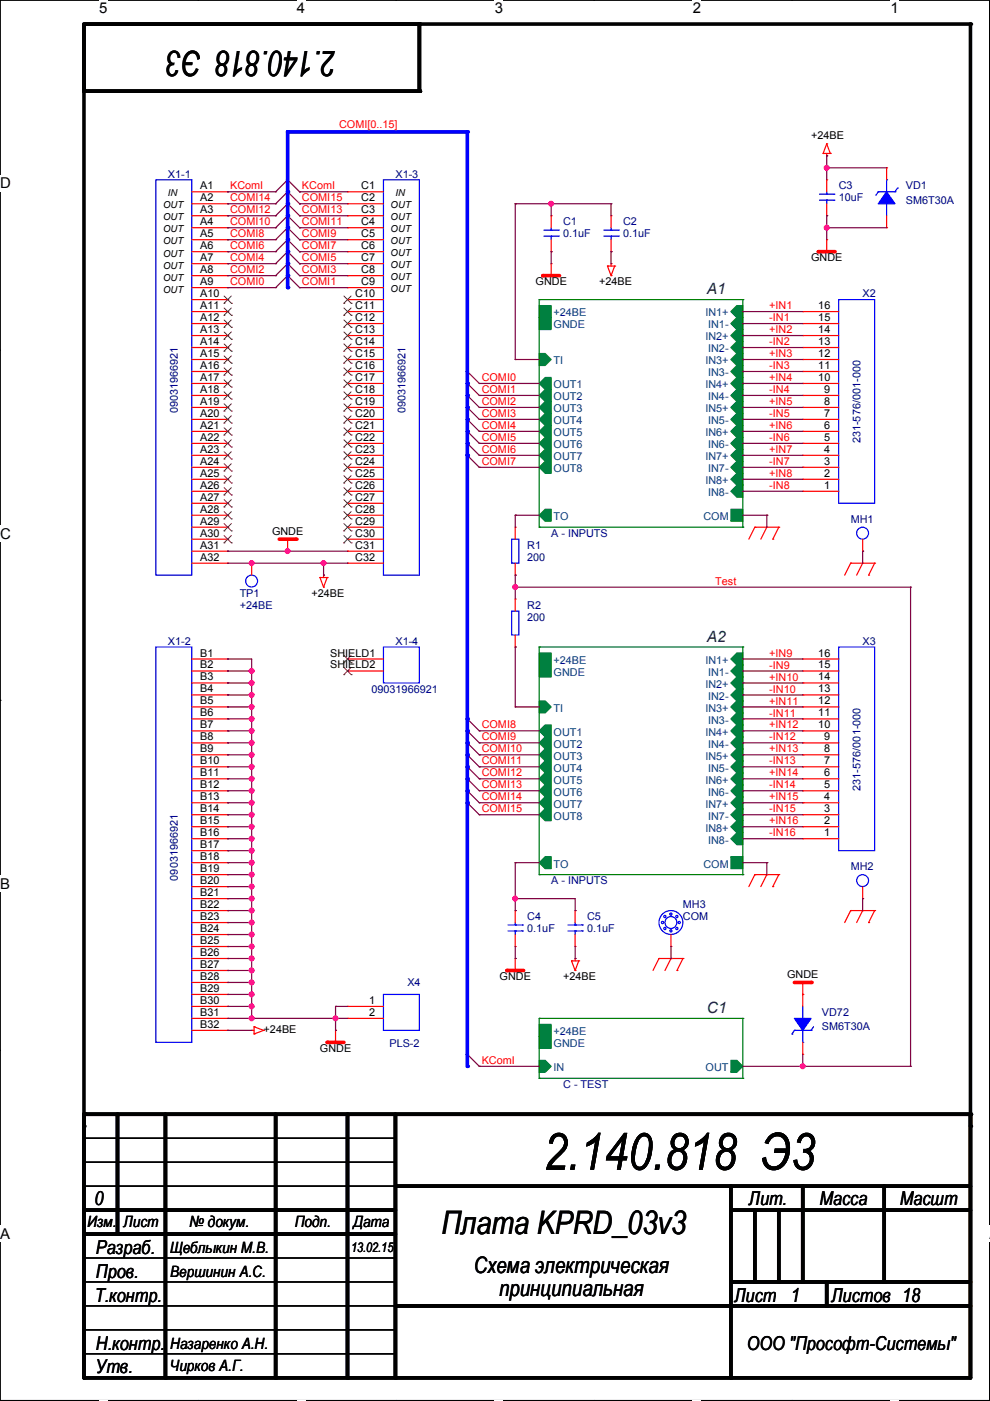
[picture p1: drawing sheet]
<svg xmlns="http://www.w3.org/2000/svg" width="210mm" height="297mm" viewBox="0 0 210 297" stroke-linecap="round" stroke-linejoin="round" font-family="sans-serif">
<defs><g id="words">
<text font-size="10.9" x="115.2" y="248">2.140.818 Э3</text>
<text font-size="7.4" x="71.4" y="10.8" transform="rotate(-180 71.4 10.8)">2.140.818 Э3</text>
<text font-size="6.9" x="93.6" y="261.6">Плата KPRD_03v3</text>
<g font-size="4.8">
<text x="100.5" y="269.9">Схема электрическая</text>
<text x="105.8" y="274.8">принципиальная</text>
</g>
<g font-size="4.1">
<text x="20" y="255.5">0</text>
<text x="158.8" y="255.5">Лит.</text>
<text x="173.8" y="255.5">Масса</text>
<text x="190.8" y="255.5">Масшт</text>
<text x="20.3" y="265.9">Разраб.</text>
<text x="20.3" y="271">Пров.</text>
<text x="20.1" y="276.1">Т.контр.</text>
<text x="155.7" y="276.1">Лист</text>
<text x="167.7" y="276.1">1</text>
<text x="176.3" y="276.1">Листов 18</text>
<text x="20.3" y="286.2">Н.контр.</text>
<text x="158.3" y="286.2">ООО &quot;Прософт-Системы&quot;</text>
<text x="20.3" y="291">Утв.</text>
</g>
<g font-size="3.3" fill="#004040">
<text x="149.9" y="62.4">A1</text>
<text x="149.9" y="136.1">A2</text>
<text x="149.9" y="214.8">C1</text>
</g>
<g font-size="3.3">
<text x="18.6" y="260.1">Изм.</text>
<text x="26.2" y="260.1">Лист</text>
<text x="40.2" y="260.1">№ докум.</text>
<text x="62.5" y="260.1">Подп.</text>
<text x="75" y="260.1">Дата</text>
<text x="36.1" y="265.7">Щеблыкин М.В.</text>
<text x="36.1" y="270.8">Вершинин А.С.</text>
<text x="36.1" y="286">Назаренко А.Н.</text>
<text x="36.1" y="290.6">Чирков А.Г.</text>
</g>
<g font-size="3.2">
<text x="21" y="2.8">5</text>
<text x="62.9" y="2.8">4</text>
<text x="104.9" y="2.8">3</text>
<text x="146.9" y="2.8">2</text>
<text x="188.8" y="2.8">1</text>
<text x="0" y="39.9">D</text>
<text x="0" y="114.2">C</text>
<text x="0" y="188.4">B</text>
<text x="0" y="262.6">A</text>
<text x="209.8" y="262.6">A</text>
</g>
<text font-size="2.8" x="74.4" y="265.5">13.02.15</text>
<g font-size="2.3" fill="#f00">
<text x="71.9" y="27.2">COMI[0..15]</text>
<text x="48.8" y="40.2">KComI</text>
<text x="64" y="40.2">KComI</text>
<text x="48.8" y="42.7">COMI14</text>
<text x="48.8" y="45.2">COMI12</text>
<text x="48.8" y="47.8">COMI10</text>
<text x="64" y="42.7">COMI15</text>
<text x="64" y="45.2">COMI13</text>
<text x="64" y="47.8">COMI11</text>
<text x="48.8" y="50.3">COMI8</text>
<text x="48.8" y="52.9">COMI6</text>
<text x="64" y="50.3">COMI9</text>
<text x="64" y="52.9">COMI7</text>
<text x="48.8" y="55.4">COMI4</text>
<text x="48.8" y="57.9">COMI2</text>
<text x="64" y="55.4">COMI5</text>
<text x="64" y="57.9">COMI3</text>
<text x="48.8" y="60.5">COMI0</text>
<text x="64" y="60.5">COMI1</text>
<text x="163.1" y="65.6">+IN1</text>
<text x="163.1" y="68.1">-IN1</text>
<text x="163.1" y="70.6">+IN2</text>
<text x="163.1" y="73.2">-IN2</text>
<text x="163.1" y="75.7">+IN3</text>
<text x="102.1" y="80.8">COMI0</text>
<text x="102.1" y="83.3">COMI1</text>
<text x="163.1" y="78.3">-IN3</text>
<text x="163.1" y="80.8">+IN4</text>
<text x="163.1" y="83.3">-IN4</text>
<text x="102.1" y="85.9">COMI2</text>
<text x="102.1" y="88.4">COMI3</text>
<text x="163.1" y="85.9">+IN5</text>
<text x="163.1" y="88.4">-IN5</text>
<text x="102.1" y="91">COMI4</text>
<text x="102.1" y="93.5">COMI5</text>
<text x="163.1" y="91">+IN6</text>
<text x="163.1" y="93.5">-IN6</text>
<text x="102.1" y="96">COMI6</text>
<text x="102.1" y="98.6">COMI7</text>
<text x="163.1" y="96">+IN7</text>
<text x="163.1" y="98.6">-IN7</text>
<text x="163.1" y="101.1">+IN8</text>
<text x="163.1" y="103.7">-IN8</text>
<text x="151.7" y="124">Test</text>
<text x="163.1" y="139.2">+IN9</text>
<text x="163.1" y="141.8">-IN9</text>
<text x="163.1" y="144.3">+IN10</text>
<text x="163.1" y="146.8">-IN10</text>
<text x="163.1" y="149.4">+IN11</text>
<text x="102.1" y="154.5">COMI8</text>
<text x="163.1" y="151.9">-IN11</text>
<text x="163.1" y="154.5">+IN12</text>
<text x="102.1" y="157">COMI9</text>
<text x="102.1" y="159.5">COMI10</text>
<text x="163.1" y="157">-IN12</text>
<text x="163.1" y="159.5">+IN13</text>
<text x="102.1" y="164.6">COMI12</text>
<text x="102.1" y="167.2">COMI13</text>
<text x="102.1" y="162.1">COMI11</text>
<text x="163.1" y="162.1">-IN13</text>
<text x="163.1" y="164.6">+IN14</text>
<text x="163.1" y="167.2">-IN14</text>
<text x="102.1" y="169.7">COMI14</text>
<text x="102.1" y="172.2">COMI15</text>
<text x="163.1" y="169.7">+IN15</text>
<text x="163.1" y="172.2">-IN15</text>
<text x="163.1" y="174.8">+IN16</text>
<text x="163.1" y="177.3">-IN16</text>
<text x="102.1" y="225.6">KComI</text>
</g>
<g font-size="2.3">
<text x="172" y="29.5">+24BE</text>
<text x="42.4" y="40.1">A1</text>
<text x="76.6" y="40.1">C1</text>
<text x="42.4" y="42.7">A2</text>
<text x="42.4" y="45.2">A3</text>
<text x="42.4" y="47.8">A4</text>
<text x="76.6" y="42.7">C2</text>
<text x="76.6" y="45.2">C3</text>
<text x="76.6" y="47.8">C4</text>
<text x="42.4" y="50.3">A5</text>
<text x="42.4" y="52.8">A6</text>
<text x="76.6" y="50.3">C5</text>
<text x="76.6" y="52.8">C6</text>
<text x="42.4" y="55.4">A7</text>
<text x="42.4" y="57.9">A8</text>
<text x="76.6" y="55.4">C7</text>
<text x="76.6" y="57.9">C8</text>
<text x="172" y="55.4">GNDE</text>
<text x="42.4" y="60.5">A9</text>
<text x="42.4" y="63">A10</text>
<text x="42.4" y="65.5">A11</text>
<text x="75.3" y="63">C10</text>
<text x="75.3" y="65.5">C11</text>
<text x="76.6" y="60.5">C9</text>
<text x="113.6" y="60.5">GNDE</text>
<text x="127" y="60.5">+24BE</text>
<text x="173.5" y="65.5">16</text>
<text x="42.4" y="68.1">A12</text>
<text x="42.4" y="70.6">A13</text>
<text x="75.3" y="68.1">C12</text>
<text x="75.3" y="70.6">C13</text>
<text x="173.5" y="70.6">14</text>
<text x="173.5" y="68.1">15</text>
<text x="42.4" y="73.2">A14</text>
<text x="42.4" y="75.7">A15</text>
<text x="75.3" y="73.2">C14</text>
<text x="75.3" y="75.7">C15</text>
<text x="173.5" y="75.7">12</text>
<text x="173.5" y="73.2">13</text>
<text x="42.4" y="78.2">A16</text>
<text x="42.4" y="80.8">A17</text>
<text x="42.4" y="83.3">A18</text>
<text x="75.3" y="78.2">C16</text>
<text x="75.3" y="80.8">C17</text>
<text x="75.3" y="83.3">C18</text>
<text x="173.5" y="80.8">10</text>
<text x="173.5" y="78.2">11</text>
<text x="174.8" y="83.3">9</text>
<text x="42.4" y="85.9">A19</text>
<text x="42.4" y="88.4">A20</text>
<text x="75.3" y="85.9">C19</text>
<text x="75.3" y="88.4">C20</text>
<text x="174.8" y="88.4">7</text>
<text x="174.8" y="85.9">8</text>
<text x="42.4" y="90.9">A21</text>
<text x="42.4" y="93.5">A22</text>
<text x="75.3" y="90.9">C21</text>
<text x="75.3" y="93.5">C22</text>
<text x="174.8" y="93.5">5</text>
<text x="174.8" y="90.9">6</text>
<text x="42.4" y="96">A23</text>
<text x="42.4" y="98.6">A24</text>
<text x="42.4" y="101.1">A25</text>
<text x="75.3" y="96">C23</text>
<text x="75.3" y="98.6">C24</text>
<text x="75.3" y="101.1">C25</text>
<text x="174.8" y="101.1">2</text>
<text x="174.8" y="98.6">3</text>
<text x="174.8" y="96">4</text>
<text x="42.4" y="103.6">A26</text>
<text x="42.4" y="106.2">A27</text>
<text x="75.3" y="103.6">C26</text>
<text x="75.3" y="106.2">C27</text>
<text x="174.8" y="103.6">1</text>
<text x="42.4" y="108.7">A28</text>
<text x="42.4" y="111.3">A29</text>
<text x="42.4" y="113.8">A30</text>
<text x="57.7" y="113.3">GNDE</text>
<text x="75.3" y="108.7">C28</text>
<text x="75.3" y="111.3">C29</text>
<text x="75.3" y="113.8">C30</text>
<text x="42.4" y="116.3">A31</text>
<text x="42.4" y="118.9">A32</text>
<text x="75.3" y="116.3">C31</text>
<text x="75.3" y="118.9">C32</text>
<text x="66.1" y="126.5">+24BE</text>
<text x="42.4" y="139.2">B1</text>
<text x="42.4" y="141.7">B2</text>
<text x="70" y="139.2">SHIELD1</text>
<text x="70" y="141.7">SHIELD2</text>
<text x="173.5" y="141.7">15</text>
<text x="173.5" y="139.2">16</text>
<text x="42.4" y="144.3">B3</text>
<text x="42.4" y="146.8">B4</text>
<text x="42.4" y="149.4">B5</text>
<text x="173.5" y="149.4">12</text>
<text x="173.5" y="146.8">13</text>
<text x="173.5" y="144.3">14</text>
<text x="42.4" y="151.9">B6</text>
<text x="42.4" y="154.4">B7</text>
<text x="173.5" y="154.4">10</text>
<text x="173.5" y="151.9">11</text>
<text x="42.4" y="157">B8</text>
<text x="42.4" y="159.5">B9</text>
<text x="174.8" y="159.5">8</text>
<text x="174.8" y="157">9</text>
<text x="42.4" y="162.1">B10</text>
<text x="42.4" y="164.6">B11</text>
<text x="42.4" y="167.1">B12</text>
<text x="174.8" y="167.1">5</text>
<text x="174.8" y="164.6">6</text>
<text x="174.8" y="162.1">7</text>
<text x="42.4" y="169.7">B13</text>
<text x="42.4" y="172.2">B14</text>
<text x="174.8" y="172.2">3</text>
<text x="174.8" y="169.7">4</text>
<text x="42.4" y="174.8">B15</text>
<text x="42.4" y="177.3">B16</text>
<text x="42.4" y="179.8">B17</text>
<text x="174.8" y="177.3">1</text>
<text x="174.8" y="174.8">2</text>
<text x="42.4" y="182.4">B18</text>
<text x="42.4" y="184.9">B19</text>
<text x="42.4" y="187.5">B20</text>
<text x="42.4" y="190">B21</text>
<text x="42.4" y="192.5">B22</text>
<text x="42.4" y="195.1">B23</text>
<text x="42.4" y="197.6">B24</text>
<text x="42.4" y="200.2">B25</text>
<text x="42.4" y="202.7">B26</text>
<text x="42.4" y="205.2">B27</text>
<text x="42.4" y="207.8">B28</text>
<text x="105.9" y="207.8">GNDE</text>
<text x="119.4" y="207.8">+24BE</text>
<text x="166.9" y="207.3">GNDE</text>
<text x="42.4" y="210.3">B29</text>
<text x="42.4" y="212.9">B30</text>
<text x="42.4" y="215.4">B31</text>
<text x="78.3" y="212.9">1</text>
<text x="78.3" y="215.4">2</text>
<text x="42.4" y="217.9">B32</text>
<text x="55.9" y="219">+24BE</text>
<text x="67.8" y="223.1">GNDE</text>
</g>
<g font-size="2.3" fill="#000080">
<text x="35.6" y="37.6">X1-1</text>
<text x="83.8" y="37.6">X1-3</text>
<text x="177.8" y="40.2">C3</text>
<text x="192" y="40.2">VD1</text>
<text x="119.4" y="47.8">C1</text>
<text x="132.1" y="47.8">C2</text>
<text x="177.8" y="42.7">10uF</text>
<text x="192" y="43.2">SM6T30A</text>
<text x="119.4" y="50.3">0.1uF</text>
<text x="132.1" y="50.3">0.1uF</text>
<text x="182.9" y="63">X2</text>
<text x="37.7" y="87.7" transform="rotate(-90 37.7 87.7)">09031966921</text>
<text x="86" y="87.7" transform="rotate(-90 86 87.7)">09031966921</text>
<text x="182.5" y="94" transform="rotate(-90 182.5 94)">231-576/001-000</text>
<text x="116.9" y="113.8">A - INPUTS</text>
<text x="180.4" y="110.8">MH1</text>
<text x="111.8" y="116.4">R1</text>
<text x="111.8" y="118.9">200</text>
<text x="50.8" y="126.5">TP1</text>
<text x="50.8" y="129.1">+24BE</text>
<text x="111.8" y="129.1">R2</text>
<text x="111.8" y="131.6">200</text>
<text x="35.6" y="136.7">X1-2</text>
<text x="83.8" y="136.7">X1-4</text>
<text x="182.9" y="136.7">X3</text>
<text x="78.8" y="146.9">09031966921</text>
<text x="182.5" y="167.7" transform="rotate(-90 182.5 167.7)">231-576/001-000</text>
<text x="180.4" y="184.4">MH2</text>
<text x="37.7" y="186.7" transform="rotate(-90 37.7 186.7)">09031966921</text>
<text x="116.9" y="187.5">A - INPUTS</text>
<text x="111.8" y="195.1">C4</text>
<text x="111.8" y="197.7">0.1uF</text>
<text x="124.5" y="195.1">C5</text>
<text x="124.5" y="197.7">0.1uF</text>
<text x="144.8" y="195.1">COM</text>
<text x="144.8" y="192.6">MH3</text>
<text x="86.4" y="209.1">X4</text>
<text x="174.3" y="215.4">VD72</text>
<text x="174.3" y="218.5">SM6T30A</text>
<text x="82.6" y="222">PLS-2</text>
<text x="119.4" y="230.7">C - TEST</text>
</g>
<g font-size="2.3" fill="#004080">
<text x="117.4" y="67.1">+24BE</text>
<text x="117.4" y="69.6">GNDE</text>
<text x="149.6" y="67.1">IN1+</text>
<text x="150.1" y="69.6">IN1-</text>
<text x="117.4" y="77.3">TI</text>
<text x="149.6" y="72.2">IN2+</text>
<text x="149.6" y="77.3">IN3+</text>
<text x="150.1" y="74.7">IN2-</text>
<text x="117.4" y="82.3">OUT1</text>
<text x="149.6" y="82.3">IN4+</text>
<text x="150.1" y="79.8">IN3-</text>
<text x="117.4" y="84.9">OUT2</text>
<text x="117.4" y="87.4">OUT3</text>
<text x="117.4" y="90">OUT4</text>
<text x="149.6" y="87.4">IN5+</text>
<text x="150.1" y="84.9">IN4-</text>
<text x="150.1" y="90">IN5-</text>
<text x="117.4" y="92.5">OUT5</text>
<text x="117.4" y="95">OUT6</text>
<text x="149.6" y="92.5">IN6+</text>
<text x="150.1" y="95">IN6-</text>
<text x="117.4" y="97.6">OUT7</text>
<text x="117.4" y="100.1">OUT8</text>
<text x="149.6" y="97.6">IN7+</text>
<text x="150.1" y="100.1">IN7-</text>
<text x="149.6" y="102.7">IN8+</text>
<text x="150.1" y="105.2">IN8-</text>
<text x="117.4" y="110.3">TO</text>
<text x="149.1" y="110.3">COM</text>
<text x="117.4" y="140.8">+24BE</text>
<text x="117.4" y="143.3">GNDE</text>
<text x="149.6" y="140.8">IN1+</text>
<text x="150.1" y="143.3">IN1-</text>
<text x="149.6" y="145.8">IN2+</text>
<text x="150.1" y="148.4">IN2-</text>
<text x="117.4" y="156">OUT1</text>
<text x="117.4" y="150.9">TI</text>
<text x="149.6" y="150.9">IN3+</text>
<text x="149.6" y="156">IN4+</text>
<text x="150.1" y="153.5">IN3-</text>
<text x="117.4" y="158.5">OUT2</text>
<text x="117.4" y="161.1">OUT3</text>
<text x="149.6" y="161.1">IN5+</text>
<text x="150.1" y="158.5">IN4-</text>
<text x="117.4" y="163.6">OUT4</text>
<text x="117.4" y="166.2">OUT5</text>
<text x="149.6" y="166.2">IN6+</text>
<text x="150.1" y="163.6">IN5-</text>
<text x="117.4" y="168.7">OUT6</text>
<text x="117.4" y="171.2">OUT7</text>
<text x="117.4" y="173.8">OUT8</text>
<text x="149.6" y="171.2">IN7+</text>
<text x="150.1" y="168.7">IN6-</text>
<text x="150.1" y="173.8">IN7-</text>
<text x="149.6" y="176.3">IN8+</text>
<text x="150.1" y="178.9">IN8-</text>
<text x="117.4" y="183.9">TO</text>
<text x="149.1" y="183.9">COM</text>
<text x="117.4" y="219.5">+24BE</text>
<text x="117.4" y="222">GNDE</text>
<text x="117.4" y="227.1">IN</text>
<text x="149.6" y="227.1">OUT</text>
</g>
<g font-size="2">
<text x="35.6" y="41.5">IN</text>
<text x="83.8" y="41.5">IN</text>
<text x="34.6" y="44">OUT</text>
<text x="34.6" y="46.6">OUT</text>
<text x="82.8" y="44">OUT</text>
<text x="82.8" y="46.6">OUT</text>
<text x="34.6" y="49.1">OUT</text>
<text x="34.6" y="51.6">OUT</text>
<text x="82.8" y="49.1">OUT</text>
<text x="82.8" y="51.6">OUT</text>
<text x="34.6" y="54.4">OUT</text>
<text x="34.6" y="57">OUT</text>
<text x="34.6" y="59.5">OUT</text>
<text x="82.8" y="54.2">OUT</text>
<text x="82.8" y="56.7">OUT</text>
<text x="82.8" y="59.3">OUT</text>
<text x="34.6" y="62.1">OUT</text>
<text x="82.8" y="61.8">OUT</text>
</g>
</g></defs>
<path d="M0 0h209.8v296.9h-209.8z" fill="none" stroke="#000" stroke-width=".25"/>
<g fill="#fff">
<path d="M21 0h1.8v3.5h-1.8z"/>
<path d="M21 296.9l1.8 .1z"/>
</g>
<path d="M42 0h.1M42 296.9h.1" fill="none" stroke="#000" stroke-width=".25"/>
<g fill="#fff">
<path d="M62.9 0h1.8v3.5h-1.8z"/>
<path d="M62.9 296.9l1.8 .1z"/>
</g>
<path d="M83.9 0h.1M83.9 296.9h.1" fill="none" stroke="#000" stroke-width=".25"/>
<g fill="#fff">
<path d="M104.9 0h1.8v3.5h-1.8z"/>
<path d="M104.9 296.9l1.8 .1z"/>
</g>
<path d="M125.9 0h.1M125.9 296.9h.1" fill="none" stroke="#000" stroke-width=".25"/>
<g fill="#fff">
<path d="M146.9 0h1.7v3.5h-1.7z"/>
<path d="M146.9 296.9l1.7 .1z"/>
</g>
<path d="M167.9 0h.1M167.9 296.9h.1" fill="none" stroke="#000" stroke-width=".25"/>
<g fill="#fff">
<path d="M188.8 0h1.8v3.5h-1.8z"/>
<path d="M188.8 296.9l1.8 .1z"/>
<path d="M0 37.1h2.3v3.5h-2.3z"/>
<path d="M209.8 37.1h.2v3.5h-.2z"/>
<path d="M0 111.4h2.3v3.5h-2.3z"/>
<path d="M209.8 111.4h.2v3.5h-.2z"/>
</g>
<path d="M0 74.3h.1M209.8 74.3h.1" fill="none" stroke="#000" stroke-width=".25"/>
<g fill="#fff">
<path d="M0 185.6h2.1v3.5h-2.1z"/>
<path d="M209.8 185.6h.2v3.5h-.2z"/>
</g>
<path d="M0 148.5h.1M209.8 148.5h.1" fill="none" stroke="#000" stroke-width=".25"/>
<path d="M0 148.5h.1M209.8 148.5h.1" fill="none" stroke="#000" stroke-width=".21"/>
<g fill="#fff">
<path d="M0 259.8h2.1v3.5h-2.1z"/>
<path d="M209.8 259.8h.2v3.5h-.2z"/>
</g>
<path d="M0 222.7h.1M209.8 222.7h.1" fill="none" stroke="#000" stroke-width=".25"/>
<path d="M17.8 17.8v221M88.9 5.1h116.9v233.7" fill="none" stroke="#000" stroke-width=".76"/>
<g fill="#000">
<circle cx="205.8" cy="5.1" r=".38"/>
<circle cx="17.8" cy="238.8" r=".38"/>
<circle cx="205.8" cy="238.8" r=".38"/>
</g>
<path d="M174.5 32.5h.1M174.5 32.5h1.5M175.3 33h.1M175.3 30.5h.1M175.3 32.5v.5M175.3 30.5l-.8 2M175.3 30.5l.7 2M176 32.5h.1M116.9 55.9h.1M116.9 55.9v2.5" fill="none" stroke="#f00" stroke-width=".25"/>
<path d="M115.1 58.4h3.5" fill="none" stroke="#f00" stroke-width=".76"/>
<circle cx="115.1" cy="58.4" r=".38" fill="#f00"/>
<path d="M128.8 56.4h.1M128.8 56.4h1.5M128.8 56.4l.8 2M129.6 55.9h.1M129.6 58.4h.1M129.6 55.9v.5M130.3 56.4h.1M130.3 56.4l-.7 2M61 116.9h.1M61 114.3v2.6" fill="none" stroke="#f00" stroke-width=".25"/>
<path d="M59.2 114.3h3.6" fill="none" stroke="#f00" stroke-width=".76"/>
<circle cx="62.8" cy="114.3" r=".38" fill="#f00"/>
<g fill="none" stroke="#f00" stroke-width=".25">
<path d="M67.8 122.4h.1M67.8 122.4h1.6M67.8 122.4l.8 2.1M68.6 121.9h.1M68.6 124.5h.1M68.6 121.9v.5M69.4 122.4h.1M69.4 122.4l-.8 2.1M53.4 218.5h.1M53.4 218.5h.5M53.9 217.7h.1M53.9 219.2h.1"/>
<path d="M53.9 217.7v1.5M53.9 217.7l2 .8M55.9 218.5h.1M55.9 218.5l-2 .7M71.1 218.5h.1M71.1 218.5v2.5"/>
</g>
<path d="M69.4 221h3.5" fill="none" stroke="#f00" stroke-width=".76"/>
<circle cx="69.4" cy="221" r=".38" fill="#f00"/>
<path d="M109.2 203.2h.1M109.2 203.2v2.6" fill="none" stroke="#f00" stroke-width=".25"/>
<path d="M107.5 205.8h3.5" fill="none" stroke="#f00" stroke-width=".76"/>
<circle cx="107.5" cy="205.8" r=".38" fill="#f00"/>
<path d="M175.3 50.8h.1M175.3 50.8v2.6M121.2 203.7h.1M121.2 203.7h1.5M121.2 203.7l.7 2.1M121.9 203.2h.1M121.9 205.8h.1M121.9 203.2v.5M122.7 203.7h.1M122.7 203.7l-.8 2.1" fill="none" stroke="#f00" stroke-width=".25"/>
<path d="M173.5 53.4h3.6" fill="none" stroke="#f00" stroke-width=".76"/>
<circle cx="173.5" cy="53.4" r=".38" fill="#f00"/>
<path d="M170.2 210.8h.1M170.2 208.3v2.5" fill="none" stroke="#f00" stroke-width=".25"/>
<path d="M168.4 208.3h3.6" fill="none" stroke="#f00" stroke-width=".76"/>
<circle cx="172" cy="208.3" r=".38" fill="#f00"/>
<g fill="none" stroke="#f00" stroke-width=".25">
<path d="M73.7 40.7h.1M73.7 43.2h.1M73.7 45.7h.1M73.7 48.3h.1M73.7 50.8h.1M73.7 53.4h.1M73.7 55.9h.1M73.7 58.4h.1M73.7 40.7h7.6M73.7 43.2h7.6M73.7 45.7h7.6M73.7 48.3h7.6"/>
<path d="M73.7 50.8h7.6M73.7 53.4h7.6M73.7 55.9h7.6M73.7 58.4h7.6M73.7 61h.1M73.7 63.5h.1M73.7 66.1h.1M73.7 68.6h.1M73.7 71.1h.1M73.7 73.7h.1M73.7 76.2h.1M73.7 78.8h.1"/>
<path d="M73.7 61h7.6M73.7 63.5h7.6M73.7 66.1h7.6M73.7 68.6h7.6M73.7 71.1h7.6M73.7 73.7h7.6M73.7 76.2h7.6M73.7 78.8h7.6M73.7 81.3h.1M73.7 83.8h.1M73.7 86.4h.1M73.7 88.9h.1"/>
<path d="M73.7 91.5h.1M73.7 94h.1M73.7 96.5h.1M73.7 99.1h.1M73.7 81.3h7.6M73.7 83.8h7.6M73.7 86.4h7.6M73.7 88.9h7.6M73.7 91.5h7.6M73.7 94h7.6M73.7 96.5h7.6M73.7 99.1h7.6"/>
<path d="M73.7 101.6h.1M73.7 104.2h.1M73.7 106.7h.1M73.7 109.2h.1M73.7 111.8h.1M73.7 114.3h.1M73.7 116.9h.1M73.7 119.4h.1M73.7 111.8h7.6M73.7 119.4h7.6M73.7 101.6h7.6M73.7 104.2h7.6"/>
<path d="M73.7 106.7h7.6M73.7 109.2h7.6M73.7 114.3h7.6M73.7 116.9h7.6M160 111.8h.1M160 111.8l-1.2 2.5M160 111.8h5.1M162.6 111.8h.1M162.6 111.8l-1.3 2.5M163.9 114.3h.1M165.1 111.8h.1M165.1 111.8l-1.2 2.5"/>
<path d="M180.4 119.4h.1M180.4 119.4l-1.3 2.5M180.4 119.4h5M182.9 119.4h.1M182.9 119.4l-1.3 2.5M185.4 119.4h.1M185.4 119.4l-1.2 2.5M184.2 121.9h.1M109.2 193.1h.1M109.2 193.1v2.5M109.2 198.1v2.6M160 185.4h.1"/>
<path d="M160 185.4l-1.2 2.6M160 185.4h5.1M162.6 185.4h.1M162.6 185.4l-1.3 2.6M163.9 188h.1M165.1 185.4h.1M165.1 185.4l-1.2 2.6M180.4 193.1h.1M180.4 193.1l-1.3 2.5M180.4 193.1h5M182.9 193.1h.1M182.9 190.5h.1"/>
<path d="M182.9 193.1l-1.3 2.5M182.9 188v2.5M184.2 195.6h.1M185.4 193.1h.1M185.4 193.1l-1.2 2.5M109.2 200.7h.1M139.7 203.2h.1M139.7 203.2l-1.2 2.6M139.7 203.2h5.1M142.3 203.2h.1M142.3 203.2l-1.3 2.6M143.5 205.8h.1"/>
<path d="M144.8 203.2h.1M144.8 203.2l-1.3 2.6"/>
</g>
<g fill="none" stroke="#800040" stroke-width=".25">
<path d="M58.4 40.7h.1M58.4 43.2h.1M58.4 45.7h.1M58.4 48.3h.1M58.4 50.8h.1M58.4 53.4h.1M58.4 55.9h.1M58.4 58.4h.1M58.4 40.7l2.6-2.6 2.5 2.6M58.4 43.2l2.6-2.5 2.5 2.5M58.4 45.7l2.6-2.5 2.5 2.5M58.4 48.3l2.6-2.6 2.5 2.6"/>
<path d="M58.4 50.8l2.6-2.5 2.5 2.5M58.4 53.4l2.6-2.6 2.5 2.6M58.4 55.9l2.6-2.5 2.5 2.5M58.4 58.4l2.6-2.5 2.5 2.5M63.5 40.7h.1M63.5 43.2h.1M63.5 45.7h.1M63.5 48.3h.1M63.5 50.8h.1M63.5 53.4h.1M63.5 55.9h.1M63.5 58.4h.1"/>
<path d="M58.4 61h.1M58.4 61l2.6-2.6 2.5 2.6M63.5 61h.1M99.1 78.8h.1M99.1 78.8l2.5 2.5M99.1 81.3h.1M99.1 83.8h.1M99.1 86.4h.1M99.1 88.9h.1M99.1 91.5h.1M99.1 94h.1M99.1 96.5h.1"/>
<path d="M99.1 81.3l2.5 2.5M99.1 83.8l2.5 2.6M99.1 86.4l2.5 2.5M99.1 88.9l2.5 2.6M99.1 91.5l2.5 2.5M99.1 94l2.5 2.5M99.1 96.5l2.5 2.6M99.1 152.4h.1M99.1 155h.1M99.1 157.5h.1M99.1 152.4l2.5 2.6M99.1 155l2.5 2.5"/>
<path d="M99.1 157.5l2.5 2.5M99.1 160h.1M99.1 162.6h.1M99.1 165.1h.1M99.1 167.7h.1M99.1 170.2h.1M99.1 160l2.5 2.6M99.1 162.6l2.5 2.5M99.1 165.1l2.5 2.6M99.1 167.7l2.5 2.5M99.1 170.2l2.5 2.5M99.1 223.5h.1"/>
<path d="M99.1 223.5l2.5 2.6"/>
</g>
<g fill="none" stroke="#000" stroke-width=".25">
<path d="M17.8 237h.1M17.8 236.5v.5M17.8 246.4h.1M17.8 241.3h.1M17.8 251.5h.1M17.8 246.4h66M17.8 241.3h66M17.8 251.5h66M17.8 276.9h.1M17.8 271.8h.1M17.8 266.7h.1M17.8 276.9h66"/>
<path d="M17.8 271.8h66M17.8 266.7h66M17.8 287h.1M17.8 282h.1M17.8 287h66M17.8 282h66"/>
</g>
<g fill="none" stroke="#000" stroke-width=".76">
<path d="M17.8 5.1h71.1v14.2h-71.1v-13.9M17.8 236.2v55.9h188v-55.9h-187.7M24.9 236.2v25.4M35.1 236.2v55.9M58.4 236.2v55.9M73.7 236.2v55.9M83.8 236.2v55.9M17.8 256.6h66M83.8 251.5h122M155 251.5v40.6M155 256.6h50.8M160 256.6v15.2"/>
<path d="M165.1 256.6v15.2M170.2 251.5v20.3M187.5 251.5v20.3M17.8 261.6h66M83.8 276.9h122M155 271.8h50.8M175.3 271.8v5.1"/>
</g>
<g fill="#000">
<circle cx="17.8" cy="19.3" r=".38"/>
<circle cx="88.9" cy="5.1" r=".38"/>
<circle cx="88.9" cy="19.3" r=".38"/>
<circle cx="17.8" cy="236.2" r=".38"/>
<circle cx="18.1" cy="236.2" r=".38"/>
<circle cx="205.8" cy="236.2" r=".38"/>
<circle cx="17.8" cy="256.6" r=".38"/>
<circle cx="83.8" cy="251.5" r=".38"/>
<circle cx="155" cy="256.6" r=".38"/>
<circle cx="17.8" cy="261.6" r=".38"/>
<circle cx="24.9" cy="261.6" r=".38"/>
<circle cx="83.8" cy="276.9" r=".38"/>
<circle cx="155" cy="271.8" r=".38"/>
<circle cx="160" cy="271.8" r=".38"/>
<circle cx="165.1" cy="271.8" r=".38"/>
<circle cx="170.2" cy="271.8" r=".38"/>
<circle cx="175.3" cy="276.9" r=".38"/>
<circle cx="187.5" cy="271.8" r=".38"/>
<circle cx="17.8" cy="292.1" r=".38"/>
<circle cx="35.1" cy="292.1" r=".38"/>
<circle cx="58.4" cy="292.1" r=".38"/>
<circle cx="73.7" cy="292.1" r=".38"/>
<circle cx="83.8" cy="292.1" r=".38"/>
<circle cx="155" cy="292.1" r=".38"/>
</g>
<g fill="none" stroke="#00f" stroke-width=".25">
<path d="M81.3 38.1h7.6v83.8h-7.6zM107.7 197.4h3.1M107.7 196.1h3.1M109.2 196.1h.1M109.2 197.4h.1M109.2 195.6v.5M109.2 197.4v.7M110.8 197.4h.1M110.8 196.1h.1"/>
<circle cx="182.9" cy="186.7" r="1.26"/>
</g>
<g fill="none" stroke="#804000" stroke-width=".21">
<path d="M72.9 64.3h.1M72.9 66.8h.1M72.9 69.4h.1M72.9 71.9h.1M72.9 74.5h.1M72.9 77h.1M72.9 79.5h.1M72.9 62.8l1.6 1.5M72.9 65.3l1.6 1.5M72.9 67.8l1.6 1.6M72.9 70.4l1.6 1.5M72.9 72.9l1.6 1.6"/>
<path d="M72.9 75.5l1.6 1.5M72.9 78l1.6 1.5M74.4 62.8l-1.5 1.5M74.4 65.3l-1.5 1.5M74.4 67.8l-1.5 1.6M74.4 70.4l-1.5 1.5M74.4 72.9l-1.5 1.6M74.4 75.5l-1.5 1.5M74.4 78l-1.5 1.5M74.5 64.3h.1M74.5 66.8h.1M74.5 69.4h.1"/>
<path d="M74.5 71.9h.1M74.5 74.5h.1M74.5 77h.1M74.5 79.5h.1M72.9 82.1h.1M72.9 84.6h.1M72.9 87.2h.1M72.9 89.7h.1M72.9 92.2h.1M72.9 94.8h.1M72.9 97.3h.1M72.9 99.9h.1"/>
<path d="M72.9 80.5l1.6 1.6M72.9 83.1l1.6 1.5M72.9 85.6l1.6 1.6M72.9 88.2l1.6 1.5M72.9 90.7l1.6 1.5M72.9 93.2l1.6 1.6M72.9 95.8l1.6 1.5M72.9 98.3l1.6 1.6M74.4 80.5l-1.5 1.6M74.4 83.1l-1.5 1.5M74.4 85.6l-1.5 1.6M74.4 88.2l-1.5 1.5"/>
<path d="M74.4 90.7l-1.5 1.5M74.4 93.2l-1.5 1.6M74.4 95.8l-1.5 1.5M74.4 98.3l-1.5 1.6M74.5 82.1h.1M74.5 84.6h.1M74.5 87.2h.1M74.5 89.7h.1M74.5 92.2h.1M74.5 94.8h.1M74.5 97.3h.1M74.5 99.9h.1"/>
<path d="M72.9 102.4h.1M72.9 104.9h.1M72.9 107.5h.1M72.9 110h.1M72.9 112.6h.1M72.9 115.1h.1M72.9 100.9l1.6 1.5M72.9 103.4l1.6 1.5M72.9 105.9l1.6 1.6M72.9 108.5l1.6 1.5M72.9 111l1.6 1.6M72.9 113.6l1.6 1.5"/>
<path d="M74.4 100.9l-1.5 1.5M74.4 103.4l-1.5 1.5M74.4 105.9l-1.5 1.6M74.4 108.5l-1.5 1.5M74.4 111l-1.5 1.6M74.4 113.6l-1.5 1.5M74.5 102.4h.1M74.5 104.9h.1M74.5 107.5h.1M74.5 110h.1M74.5 112.6h.1M74.5 115.1h.1"/>
</g>
<path d="M155 66.1l1.2-1.3h1.3v2.5h-1.3z" fill-rule="evenodd" fill="#008040"/>
<path d="M155 66.1l1.2-1.3h1.3v2.5h-1.3z" fill="none" stroke="#008040" stroke-width=".25"/>
<path d="M155 68.6l1.2-1.3h1.3v2.6h-1.3z" fill-rule="evenodd" fill="#008040"/>
<path d="M155 68.6l1.2-1.3h1.3v2.6h-1.3z" fill="none" stroke="#008040" stroke-width=".25"/>
<path d="M114.3 81.3l1.3-1.3h1.3v2.6h-1.3z" fill-rule="evenodd" fill="#008040"/>
<path d="M114.3 81.3l1.3-1.3h1.3v2.6h-1.3z" fill="none" stroke="#008040" stroke-width=".25"/>
<path d="M114.3 64.8h2.6v2.5h-2.6z" fill-rule="evenodd" fill="#008040"/>
<path d="M114.3 64.8h2.6v2.5h-2.6z" fill="none" stroke="#008040" stroke-width=".25"/>
<path d="M114.3 67.3h2.6v2.6h-2.6z" fill-rule="evenodd" fill="#008040"/>
<path d="M114.3 67.3h2.6v2.6h-2.6z" fill="none" stroke="#008040" stroke-width=".25"/>
<path d="M114.3 75h1.3l1.3 1.2-1.3 1.3h-1.3z" fill-rule="evenodd" fill="#008040"/>
<path d="M114.3 75h1.3l1.3 1.2-1.3 1.3h-1.3z" fill="none" stroke="#008040" stroke-width=".25"/>
<path d="M114.3 109.2l1.3-1.2h1.3v2.5h-1.3z" fill-rule="evenodd" fill="#008040"/>
<path d="M114.3 109.2l1.3-1.2h1.3v2.5h-1.3z" fill="none" stroke="#008040" stroke-width=".25"/>
<path d="M114.3 83.8l1.3-1.2h1.3v2.5h-1.3z" fill-rule="evenodd" fill="#008040"/>
<path d="M114.3 83.8l1.3-1.2h1.3v2.5h-1.3z" fill="none" stroke="#008040" stroke-width=".25"/>
<path d="M114.3 86.4l1.3-1.3h1.3v2.6h-1.3z" fill-rule="evenodd" fill="#008040"/>
<path d="M114.3 86.4l1.3-1.3h1.3v2.6h-1.3z" fill="none" stroke="#008040" stroke-width=".25"/>
<path d="M114.3 88.9l1.3-1.2h1.3v2.5h-1.3z" fill-rule="evenodd" fill="#008040"/>
<path d="M114.3 88.9l1.3-1.2h1.3v2.5h-1.3z" fill="none" stroke="#008040" stroke-width=".25"/>
<path d="M114.3 91.5l1.3-1.3h1.3v2.5h-1.3z" fill-rule="evenodd" fill="#008040"/>
<path d="M114.3 91.5l1.3-1.3h1.3v2.5h-1.3z" fill="none" stroke="#008040" stroke-width=".25"/>
<path d="M114.3 94l1.3-1.3h1.3v2.6h-1.3z" fill-rule="evenodd" fill="#008040"/>
<path d="M114.3 94l1.3-1.3h1.3v2.6h-1.3z" fill="none" stroke="#008040" stroke-width=".25"/>
<path d="M114.3 96.5l1.3-1.2h1.3v2.5h-1.3z" fill-rule="evenodd" fill="#008040"/>
<path d="M114.3 96.5l1.3-1.2h1.3v2.5h-1.3z" fill="none" stroke="#008040" stroke-width=".25"/>
<path d="M114.3 99.1l1.3-1.3h1.3v2.6h-1.3z" fill-rule="evenodd" fill="#008040"/>
<path d="M114.3 99.1l1.3-1.3h1.3v2.6h-1.3z" fill="none" stroke="#008040" stroke-width=".25"/>
<path d="M155 71.1l1.2-1.2h1.3v2.5h-1.3z" fill-rule="evenodd" fill="#008040"/>
<path d="M155 71.1l1.2-1.2h1.3v2.5h-1.3z" fill="none" stroke="#008040" stroke-width=".25"/>
<path d="M155 73.7l1.2-1.3h1.3v2.6h-1.3z" fill-rule="evenodd" fill="#008040"/>
<path d="M155 73.7l1.2-1.3h1.3v2.6h-1.3z" fill="none" stroke="#008040" stroke-width=".25"/>
<path d="M155 76.2l1.2-1.2h1.3v2.5h-1.3z" fill-rule="evenodd" fill="#008040"/>
<path d="M155 76.2l1.2-1.2h1.3v2.5h-1.3z" fill="none" stroke="#008040" stroke-width=".25"/>
<path d="M155 78.8l1.2-1.3h1.3v2.5h-1.3z" fill-rule="evenodd" fill="#008040"/>
<path d="M155 78.8l1.2-1.3h1.3v2.5h-1.3z" fill="none" stroke="#008040" stroke-width=".25"/>
<path d="M155 81.3l1.2-1.3h1.3v2.6h-1.3z" fill-rule="evenodd" fill="#008040"/>
<path d="M155 81.3l1.2-1.3h1.3v2.6h-1.3z" fill="none" stroke="#008040" stroke-width=".25"/>
<path d="M155 83.8l1.2-1.2h1.3v2.5h-1.3z" fill-rule="evenodd" fill="#008040"/>
<path d="M155 83.8l1.2-1.2h1.3v2.5h-1.3z" fill="none" stroke="#008040" stroke-width=".25"/>
<path d="M155 86.4l1.2-1.3h1.3v2.6h-1.3z" fill-rule="evenodd" fill="#008040"/>
<path d="M155 86.4l1.2-1.3h1.3v2.6h-1.3z" fill="none" stroke="#008040" stroke-width=".25"/>
<path d="M155 88.9l1.2-1.2h1.3v2.5h-1.3z" fill-rule="evenodd" fill="#008040"/>
<path d="M155 88.9l1.2-1.2h1.3v2.5h-1.3z" fill="none" stroke="#008040" stroke-width=".25"/>
<path d="M155 91.5l1.2-1.3h1.3v2.5h-1.3z" fill-rule="evenodd" fill="#008040"/>
<path d="M155 91.5l1.2-1.3h1.3v2.5h-1.3z" fill="none" stroke="#008040" stroke-width=".25"/>
<path d="M155 94l1.2-1.3h1.3v2.6h-1.3z" fill-rule="evenodd" fill="#008040"/>
<path d="M155 94l1.2-1.3h1.3v2.6h-1.3z" fill="none" stroke="#008040" stroke-width=".25"/>
<path d="M155 96.5l1.2-1.2h1.3v2.5h-1.3z" fill-rule="evenodd" fill="#008040"/>
<path d="M155 96.5l1.2-1.2h1.3v2.5h-1.3z" fill="none" stroke="#008040" stroke-width=".25"/>
<path d="M155 99.1l1.2-1.3h1.3v2.6h-1.3z" fill-rule="evenodd" fill="#008040"/>
<path d="M155 99.1l1.2-1.3h1.3v2.6h-1.3z" fill="none" stroke="#008040" stroke-width=".25"/>
<path d="M155 101.6l1.2-1.2h1.3v2.5h-1.3z" fill-rule="evenodd" fill="#008040"/>
<path d="M155 101.6l1.2-1.2h1.3v2.5h-1.3z" fill="none" stroke="#008040" stroke-width=".25"/>
<path d="M155 104.2l1.2-1.3h1.3v2.5h-1.3z" fill-rule="evenodd" fill="#008040"/>
<path d="M155 104.2l1.2-1.3h1.3v2.5h-1.3z" fill="none" stroke="#008040" stroke-width=".25"/>
<path d="M155 108h2.5v2.5h-2.5z" fill-rule="evenodd" fill="#008040"/>
<path d="M155 108h2.5v2.5h-2.5z" fill="none" stroke="#008040" stroke-width=".25"/>
<path d="M114.3 63.5h.1M114.3 63.5h43.2M114.3 63.5v48.3M157.5 63.5h.1M157.5 63.5v48.3M114.3 111.8h.1M114.3 111.8h43.2M157.5 111.8h.1" fill="none" stroke="#008000" stroke-width=".25"/>
<g fill="none" stroke="#00f" stroke-width=".25">
<path d="M115.3 50.1h3.1M115.3 48.8h3.1M116.9 48.8h.1M116.9 50.1h.1M116.9 48.3v.5M116.9 50.1v.7M118.4 50.1h.1M118.4 48.8h.1M128 50.1h3.1M128 48.8h3.1M129.6 48.8h.1M129.6 50.1h.1"/>
<path d="M129.6 48.3v.5M129.6 50.1v.7M131.1 50.1h.1M131.1 48.8h.1M177.8 63.5h7.6v43.2h-7.6zM108.5 129.6h1.5v5h-1.5zM177.8 137.2h7.6v43.2h-7.6zM120.4 197.4h3.1M120.4 196.1h3.1M121.9 196.1h.1M121.9 197.4h.1M121.9 195.6v.5"/>
<path d="M121.9 197.4v.7M123.5 197.4h.1M123.5 196.1h.1"/>
<circle cx="140.5" cy="195.6" r=".24"/>
<circle cx="141" cy="196.9" r=".24"/>
<circle cx="141" cy="194.3" r=".24"/>
<circle cx="142.2" cy="195.6" r="1.26"/>
<circle cx="142.2" cy="195.6" r="2.53"/>
<circle cx="142.3" cy="197.4" r=".24"/>
<circle cx="142.3" cy="193.8" r=".24"/>
<circle cx="143.5" cy="194.3" r=".24"/>
<circle cx="143.5" cy="196.9" r=".24"/>
<circle cx="144" cy="195.6" r=".24"/>
</g>
<g fill="none" stroke="#f00" stroke-width=".25">
<path d="M116.9 45.7h.1M116.9 53.4h.1M116.9 45.7v2.6M116.9 50.8v2.6M129.6 45.7h.1M129.6 53.4h.1M129.6 45.7v2.6M129.6 50.8v2.6M170.2 78.8h.1M170.2 76.2h.1M170.2 73.7h.1M170.2 71.1h.1"/>
<path d="M170.2 68.6h.1M170.2 66.1h.1M170.2 78.8h7.6M170.2 76.2h7.6M170.2 73.7h7.6M170.2 71.1h7.6M170.2 68.6h7.6M170.2 66.1h7.6M170.2 99.1h.1M170.2 96.5h.1M170.2 94h.1M170.2 91.5h.1"/>
<path d="M170.2 88.9h.1M170.2 86.4h.1M170.2 83.8h.1M170.2 81.3h.1M170.2 99.1h7.6M170.2 96.5h7.6M170.2 94h7.6M170.2 91.5h7.6M170.2 88.9h7.6M170.2 86.4h7.6M170.2 83.8h7.6M170.2 81.3h7.6"/>
<path d="M170.2 104.2h.1M170.2 101.6h.1M170.2 104.2h7.6M170.2 101.6h7.6M109.2 137.2h.1M109.2 127h.1M109.2 127v2.6M109.2 134.6v2.6M170.2 139.7h.1M170.2 139.7h7.6M170.2 157.5h.1M170.2 155h.1"/>
<path d="M170.2 152.4h.1M170.2 149.9h.1M170.2 147.3h.1M170.2 144.8h.1M170.2 142.3h.1M170.2 157.5h7.6M170.2 155h7.6M170.2 152.4h7.6M170.2 149.9h7.6M170.2 147.3h7.6M170.2 144.8h7.6M170.2 142.3h7.6"/>
<path d="M170.2 177.8h.1M170.2 175.3h.1M170.2 172.7h.1M170.2 170.2h.1M170.2 167.7h.1M170.2 165.1h.1M170.2 162.6h.1M170.2 160h.1M170.2 177.8h7.6M170.2 175.3h7.6M170.2 172.7h7.6M170.2 170.2h7.6"/>
<path d="M170.2 167.7h7.6M170.2 165.1h7.6M170.2 162.6h7.6M170.2 160h7.6M121.9 193.1h.1M121.9 193.1v2.5M121.9 198.1v2.6M142.3 198.1v2.6M121.9 200.7h.1M142.3 200.7h.1"/>
</g>
<path d="M114.3 217.2h2.6v2.5h-2.6z" fill-rule="evenodd" fill="#008040"/>
<path d="M114.3 217.2h2.6v2.5h-2.6z" fill="none" stroke="#008040" stroke-width=".25"/>
<path d="M114.3 219.7h2.6v2.6h-2.6z" fill-rule="evenodd" fill="#008040"/>
<path d="M114.3 219.7h2.6v2.6h-2.6z" fill="none" stroke="#008040" stroke-width=".25"/>
<path d="M114.3 224.8h1.3l1.3 1.3-1.3 1.3h-1.3z" fill-rule="evenodd" fill="#008040"/>
<path d="M114.3 224.8h1.3l1.3 1.3-1.3 1.3h-1.3z" fill="none" stroke="#008040" stroke-width=".25"/>
<path d="M155 224.8h1.2l1.3 1.3-1.3 1.3h-1.2z" fill-rule="evenodd" fill="#008040"/>
<path d="M155 224.8h1.2l1.3 1.3-1.3 1.3h-1.2z" fill="none" stroke="#008040" stroke-width=".25"/>
<path d="M114.3 215.9h.1M114.3 215.9h43.2M114.3 215.9v12.7M157.5 215.9h.1M157.5 215.9v12.7M114.3 228.6h.1M114.3 228.6h43.2M157.5 228.6h.1" fill="none" stroke="#008000" stroke-width=".25"/>
<g fill="none" stroke="#00f" stroke-width=".25">
<path d="M33 38.1h7.7v83.8h-7.7zM173.8 42.4h3M173.8 41.2h3M175.3 41.2h.1M175.3 42.4h.1M175.3 40.7v.5M175.3 42.4v.8M176.8 42.4h.1M176.8 41.2h.1M108.5 114.3h1.5v5.1h-1.5zM81.3 210.8h7.6v7.7h-7.6z"/>
<circle cx="53.3" cy="123.2" r="1.26"/>
</g>
<g fill="none" stroke="#f00" stroke-width=".25">
<path d="M175.3 38.1h.1M175.3 38.1v2.6M40.7 40.7h7.6M40.7 43.2h7.6M40.7 45.7h7.6M40.7 48.3h7.6M40.7 50.8h7.6M40.7 53.4h7.6M40.7 55.9h7.6M40.7 58.4h7.6M48.3 40.7h.1M48.3 43.2h.1"/>
<path d="M48.3 45.7h.1M48.3 48.3h.1M48.3 50.8h.1M48.3 53.4h.1M48.3 55.9h.1M48.3 58.4h.1M175.3 45.7h.1M175.3 43.2v2.5M40.7 61h7.6M40.7 63.5h7.6M40.7 66.1h7.6M40.7 68.6h7.6"/>
<path d="M40.7 71.1h7.6M40.7 73.7h7.6M40.7 76.2h7.6M40.7 78.8h7.6M48.3 61h.1M48.3 63.5h.1M48.3 66.1h.1M48.3 68.6h.1M48.3 71.1h.1M48.3 73.7h.1M48.3 76.2h.1M48.3 78.8h.1"/>
<path d="M40.7 81.3h7.6M40.7 83.8h7.6M40.7 86.4h7.6M40.7 88.9h7.6M40.7 91.5h7.6M40.7 94h7.6M40.7 96.5h7.6M40.7 99.1h7.6M48.3 81.3h.1M48.3 83.8h.1M48.3 86.4h.1M48.3 88.9h.1"/>
<path d="M48.3 91.5h.1M48.3 94h.1M48.3 96.5h.1M48.3 99.1h.1M40.7 101.6h7.6M40.7 104.2h7.6M40.7 106.7h7.6M40.7 109.2h7.6M40.7 111.8h7.6M40.7 114.3h7.6M40.7 116.9h7.6M40.7 119.4h7.6"/>
<path d="M48.3 101.6h.1M48.3 104.2h.1M48.3 106.7h.1M48.3 109.2h.1M48.3 111.8h.1M48.3 114.3h.1M48.3 116.9h.1M48.3 119.4h.1M53.4 119.4h.1M53.4 119.4v2.5M109.2 111.8h.1M109.2 111.8v2.5"/>
<path d="M109.2 119.4v2.5M109.2 121.9h.1M73.7 213.4h.1M73.7 215.9h.1M73.7 213.4h7.6M73.7 215.9h7.6"/>
</g>
<g fill="none" stroke="#804000" stroke-width=".21">
<path d="M47.5 64.3h.1M47.5 66.8h.1M47.5 69.4h.1M47.5 71.9h.1M47.5 74.5h.1M47.5 77h.1M47.5 79.5h.1M47.5 62.8l1.6 1.5M47.5 65.3l1.6 1.5M47.5 67.8l1.6 1.6M47.5 70.4l1.6 1.5M47.5 72.9l1.6 1.6"/>
<path d="M47.5 75.5l1.6 1.5M47.5 78l1.6 1.5M49 62.8l-1.5 1.5M49 65.3l-1.5 1.5M49 67.8l-1.5 1.6M49 70.4l-1.5 1.5M49 72.9l-1.5 1.6M49 75.5l-1.5 1.5M49 78l-1.5 1.5M49.1 64.3h.1M49.1 66.8h.1M49.1 69.4h.1"/>
<path d="M49.1 71.9h.1M49.1 74.5h.1M49.1 77h.1M49.1 79.5h.1M47.5 82.1h.1M47.5 84.6h.1M47.5 87.2h.1M47.5 89.7h.1M47.5 92.2h.1M47.5 94.8h.1M47.5 97.3h.1M47.5 99.9h.1"/>
<path d="M47.5 80.5l1.6 1.6M47.5 83.1l1.6 1.5M47.5 85.6l1.6 1.6M47.5 88.2l1.6 1.5M47.5 90.7l1.6 1.5M47.5 93.2l1.6 1.6M47.5 95.8l1.6 1.5M47.5 98.3l1.6 1.6M49 80.5l-1.5 1.6M49 83.1l-1.5 1.5M49 85.6l-1.5 1.6M49 88.2l-1.5 1.5"/>
<path d="M49 90.7l-1.5 1.5M49 93.2l-1.5 1.6M49 95.8l-1.5 1.5M49 98.3l-1.5 1.6M49.1 82.1h.1M49.1 84.6h.1M49.1 87.2h.1M49.1 89.7h.1M49.1 92.2h.1M49.1 94.8h.1M49.1 97.3h.1M49.1 99.9h.1"/>
<path d="M47.5 102.4h.1M47.5 104.9h.1M47.5 107.5h.1M47.5 110h.1M47.5 112.6h.1M47.5 115.1h.1M47.5 100.9l1.6 1.5M47.5 103.4l1.6 1.5M47.5 105.9l1.6 1.6M47.5 108.5l1.6 1.5M47.5 111l1.6 1.6M47.5 113.6l1.6 1.5"/>
<path d="M49 100.9l-1.5 1.5M49 103.4l-1.5 1.5M49 105.9l-1.5 1.6M49 108.5l-1.5 1.5M49 111l-1.5 1.6M49 113.6l-1.5 1.5M49.1 102.4h.1M49.1 104.9h.1M49.1 107.5h.1M49.1 110h.1M49.1 112.6h.1M49.1 115.1h.1"/>
</g>
<path d="M155 139.7l1.2-1.2h1.3v2.5h-1.3z" fill-rule="evenodd" fill="#008040"/>
<path d="M155 139.7l1.2-1.2h1.3v2.5h-1.3z" fill="none" stroke="#008040" stroke-width=".25"/>
<path d="M155 142.3l1.2-1.3h1.3v2.5h-1.3z" fill-rule="evenodd" fill="#008040"/>
<path d="M155 142.3l1.2-1.3h1.3v2.5h-1.3z" fill="none" stroke="#008040" stroke-width=".25"/>
<path d="M114.3 155l1.3-1.3h1.3v2.5h-1.3z" fill-rule="evenodd" fill="#008040"/>
<path d="M114.3 155l1.3-1.3h1.3v2.5h-1.3z" fill="none" stroke="#008040" stroke-width=".25"/>
<path d="M114.3 138.5h2.6v2.5h-2.6z" fill-rule="evenodd" fill="#008040"/>
<path d="M114.3 138.5h2.6v2.5h-2.6z" fill="none" stroke="#008040" stroke-width=".25"/>
<path d="M114.3 141h2.6v2.5h-2.6z" fill-rule="evenodd" fill="#008040"/>
<path d="M114.3 141h2.6v2.5h-2.6z" fill="none" stroke="#008040" stroke-width=".25"/>
<path d="M114.3 148.6h1.3l1.3 1.3-1.3 1.3h-1.3z" fill-rule="evenodd" fill="#008040"/>
<path d="M114.3 148.6h1.3l1.3 1.3-1.3 1.3h-1.3z" fill="none" stroke="#008040" stroke-width=".25"/>
<path d="M114.3 182.9l1.3-1.3h1.3v2.6h-1.3z" fill-rule="evenodd" fill="#008040"/>
<path d="M114.3 182.9l1.3-1.3h1.3v2.6h-1.3z" fill="none" stroke="#008040" stroke-width=".25"/>
<path d="M114.3 157.5l1.3-1.3h1.3v2.6h-1.3z" fill-rule="evenodd" fill="#008040"/>
<path d="M114.3 157.5l1.3-1.3h1.3v2.6h-1.3z" fill="none" stroke="#008040" stroke-width=".25"/>
<path d="M114.3 160l1.3-1.2h1.3v2.5h-1.3z" fill-rule="evenodd" fill="#008040"/>
<path d="M114.3 160l1.3-1.2h1.3v2.5h-1.3z" fill="none" stroke="#008040" stroke-width=".25"/>
<path d="M114.3 162.6l1.3-1.3h1.3v2.6h-1.3z" fill-rule="evenodd" fill="#008040"/>
<path d="M114.3 162.6l1.3-1.3h1.3v2.6h-1.3z" fill="none" stroke="#008040" stroke-width=".25"/>
<path d="M114.3 165.1l1.3-1.2h1.3v2.5h-1.3z" fill-rule="evenodd" fill="#008040"/>
<path d="M114.3 165.1l1.3-1.2h1.3v2.5h-1.3z" fill="none" stroke="#008040" stroke-width=".25"/>
<path d="M114.3 167.7l1.3-1.3h1.3v2.5h-1.3z" fill-rule="evenodd" fill="#008040"/>
<path d="M114.3 167.7l1.3-1.3h1.3v2.5h-1.3z" fill="none" stroke="#008040" stroke-width=".25"/>
<path d="M114.3 170.2l1.3-1.3h1.3v2.6h-1.3z" fill-rule="evenodd" fill="#008040"/>
<path d="M114.3 170.2l1.3-1.3h1.3v2.6h-1.3z" fill="none" stroke="#008040" stroke-width=".25"/>
<path d="M114.3 172.7l1.3-1.2h1.3v2.5h-1.3z" fill-rule="evenodd" fill="#008040"/>
<path d="M114.3 172.7l1.3-1.2h1.3v2.5h-1.3z" fill="none" stroke="#008040" stroke-width=".25"/>
<path d="M155 144.8l1.2-1.3h1.3v2.6h-1.3z" fill-rule="evenodd" fill="#008040"/>
<path d="M155 144.8l1.2-1.3h1.3v2.6h-1.3z" fill="none" stroke="#008040" stroke-width=".25"/>
<path d="M155 147.3l1.2-1.2h1.3v2.5h-1.3z" fill-rule="evenodd" fill="#008040"/>
<path d="M155 147.3l1.2-1.2h1.3v2.5h-1.3z" fill="none" stroke="#008040" stroke-width=".25"/>
<path d="M155 149.9l1.2-1.3h1.3v2.6h-1.3z" fill-rule="evenodd" fill="#008040"/>
<path d="M155 149.9l1.2-1.3h1.3v2.6h-1.3z" fill="none" stroke="#008040" stroke-width=".25"/>
<path d="M155 152.4l1.2-1.2h1.3v2.5h-1.3z" fill-rule="evenodd" fill="#008040"/>
<path d="M155 152.4l1.2-1.2h1.3v2.5h-1.3z" fill="none" stroke="#008040" stroke-width=".25"/>
<path d="M155 155l1.2-1.3h1.3v2.5h-1.3z" fill-rule="evenodd" fill="#008040"/>
<path d="M155 155l1.2-1.3h1.3v2.5h-1.3z" fill="none" stroke="#008040" stroke-width=".25"/>
<path d="M155 157.5l1.2-1.3h1.3v2.6h-1.3z" fill-rule="evenodd" fill="#008040"/>
<path d="M155 157.5l1.2-1.3h1.3v2.6h-1.3z" fill="none" stroke="#008040" stroke-width=".25"/>
<path d="M155 160l1.2-1.2h1.3v2.5h-1.3z" fill-rule="evenodd" fill="#008040"/>
<path d="M155 160l1.2-1.2h1.3v2.5h-1.3z" fill="none" stroke="#008040" stroke-width=".25"/>
<path d="M155 162.6l1.2-1.3h1.3v2.6h-1.3z" fill-rule="evenodd" fill="#008040"/>
<path d="M155 162.6l1.2-1.3h1.3v2.6h-1.3z" fill="none" stroke="#008040" stroke-width=".25"/>
<path d="M155 165.1l1.2-1.2h1.3v2.5h-1.3z" fill-rule="evenodd" fill="#008040"/>
<path d="M155 165.1l1.2-1.2h1.3v2.5h-1.3z" fill="none" stroke="#008040" stroke-width=".25"/>
<path d="M155 167.7l1.2-1.3h1.3v2.5h-1.3z" fill-rule="evenodd" fill="#008040"/>
<path d="M155 167.7l1.2-1.3h1.3v2.5h-1.3z" fill="none" stroke="#008040" stroke-width=".25"/>
<path d="M155 170.2l1.2-1.3h1.3v2.6h-1.3z" fill-rule="evenodd" fill="#008040"/>
<path d="M155 170.2l1.2-1.3h1.3v2.6h-1.3z" fill="none" stroke="#008040" stroke-width=".25"/>
<path d="M155 172.7l1.2-1.2h1.3v2.5h-1.3z" fill-rule="evenodd" fill="#008040"/>
<path d="M155 172.7l1.2-1.2h1.3v2.5h-1.3z" fill="none" stroke="#008040" stroke-width=".25"/>
<path d="M155 175.3l1.2-1.3h1.3v2.6h-1.3z" fill-rule="evenodd" fill="#008040"/>
<path d="M155 175.3l1.2-1.3h1.3v2.6h-1.3z" fill="none" stroke="#008040" stroke-width=".25"/>
<path d="M155 177.8l1.2-1.2h1.3v2.5h-1.3z" fill-rule="evenodd" fill="#008040"/>
<path d="M155 177.8l1.2-1.2h1.3v2.5h-1.3z" fill="none" stroke="#008040" stroke-width=".25"/>
<path d="M155 181.6h2.5v2.6h-2.5z" fill-rule="evenodd" fill="#008040"/>
<path d="M155 181.6h2.5v2.6h-2.5z" fill="none" stroke="#008040" stroke-width=".25"/>
<path d="M114.3 137.2h.1M114.3 137.2h43.2M114.3 137.2v48.2M157.5 137.2h.1M157.5 137.2v48.2M114.3 185.4h.1M114.3 185.4h43.2M157.5 185.4h.1" fill="none" stroke="#008000" stroke-width=".25"/>
<path d="M188 38.1h.1M188 38.1v2.6M186.2 40.7h3.6M188 43.2h.1M188 43.2v2.5M189.8 40.7h.1" fill="none" stroke="#00f" stroke-width=".25"/>
<path d="M188 40.7l1.8 2.5h-3.6z" fill-rule="evenodd" fill="#00f"/>
<g fill="none" stroke="#00f" stroke-width=".25">
<path d="M190.3 39.9h.1M190.3 39.9l-.5 .8M186.2 40.7h.1M186.2 40.7l-.5 .7M188 40.7l1.8 2.5h-3.6zM33 137.2h7.7v83.8h-7.7zM81.3 137.2h7.6v7.6h-7.6zM168.4 218.5h.1M168.4 218.5h3.6M170.2 215.9h.1M170.2 213.4v2.5M170.2 218.5v2.5"/>
<path d="M170.2 221h.1"/>
<circle cx="182.9" cy="113" r="1.26"/>
</g>
<g fill="none" stroke="#f00" stroke-width=".25">
<path d="M188 35.6h.1M188 35.6v2.5M188 48.3h.1M188 45.7v2.6M182.9 116.9h.1M182.9 114.3v2.6M40.7 139.7h7.6M48.3 139.7h.1M73.7 139.7h.1M73.7 139.7h7.6M40.7 142.3h7.6M40.7 144.8h7.6"/>
<path d="M40.7 147.3h7.6M40.7 149.9h7.6M40.7 152.4h7.6M40.7 155h7.6M40.7 157.5h7.6M48.3 142.3h.1M48.3 144.8h.1M48.3 147.3h.1M48.3 149.9h.1M48.3 152.4h.1M48.3 155h.1M48.3 157.5h.1"/>
<path d="M73.7 142.3h.1M73.7 142.3h7.6M40.7 160h7.6M40.7 162.6h7.6M40.7 165.1h7.6M40.7 167.7h7.6M40.7 170.2h7.6M40.7 172.7h7.6M40.7 175.3h7.6M40.7 177.8h7.6M48.3 160h.1M48.3 162.6h.1"/>
<path d="M48.3 165.1h.1M48.3 167.7h.1M48.3 170.2h.1M48.3 172.7h.1M48.3 175.3h.1M48.3 177.8h.1M40.7 180.4h7.6M40.7 182.9h7.6M40.7 185.4h7.6M40.7 188h7.6M40.7 190.5h7.6M40.7 193.1h7.6"/>
<path d="M40.7 195.6h7.6M40.7 198.1h7.6M48.3 180.4h.1M48.3 182.9h.1M48.3 185.4h.1M48.3 188h.1M48.3 190.5h.1M48.3 193.1h.1M48.3 195.6h.1M48.3 198.1h.1M40.7 200.7h7.6M40.7 203.2h7.6"/>
<path d="M40.7 205.8h7.6M40.7 208.3h7.6M40.7 210.8h7.6M40.7 213.4h7.6M40.7 215.9h7.6M40.7 218.5h7.6M48.3 200.7h.1M48.3 203.2h.1M48.3 205.8h.1M48.3 208.3h.1M48.3 210.8h.1M48.3 213.4h.1"/>
<path d="M48.3 215.9h.1M48.3 218.5h.1"/>
</g>
<path d="M72.9 139l1.6 1.5M74.4 139l-1.5 1.5M72.9 140.5h.1M72.9 143h.1M72.9 141.5l1.6 1.5M74.4 141.5l-1.5 1.5M74.5 140.5h.1M74.5 143h.1" fill="none" stroke="#804000" stroke-width=".21"/>
<path d="M168.4 215.9h3.6l-1.8 2.6z" fill-rule="evenodd" fill="#00f"/>
<path d="M167.9 219.2h.1M168.4 215.9h3.6l-1.8 2.6zM168.4 218.5l-.5 .7M172 218.5h.1M172.5 217.7l-.5 .8" fill="none" stroke="#00f" stroke-width=".25"/>
<path d="M170.2 210.8h.1M170.2 210.8v2.6M170.2 223.5h.1M170.2 221v2.5" fill="none" stroke="#f00" stroke-width=".25"/>
<g fill="none" stroke="#800040" stroke-width=".25">
<path d="M175.3 35.6h.1M175.3 35.6v2.5M157.5 66.1h.1M157.5 68.6h.1M157.5 71.1h.1M157.5 73.7h.1M157.5 76.2h.1M157.5 78.8h.1M157.5 66.1h12.7M157.5 68.6h12.7M157.5 71.1h12.7M157.5 73.7h12.7"/>
<path d="M157.5 76.2h12.7M157.5 78.8h12.7M157.5 81.3h.1M157.5 83.8h.1M157.5 86.4h.1M157.5 88.9h.1M157.5 91.5h.1M157.5 94h.1M157.5 96.5h.1M157.5 99.1h.1M157.5 81.3h12.7M157.5 83.8h12.7"/>
<path d="M157.5 86.4h12.7M157.5 88.9h12.7M157.5 91.5h12.7M157.5 94h12.7M157.5 96.5h12.7M157.5 99.1h12.7M157.5 101.6h.1M157.5 104.2h.1M157.5 101.6h12.7M157.5 104.2h12.7"/>
</g>
<circle cx="175.3" cy="35.6" r=".5" fill="#f0f"/>
<circle cx="175.3" cy="35.6" r=".5" fill="none" stroke="#f0f" stroke-width=".25"/>
<path d="M175.3 35.6h.1M175.3 33h.1M175.3 35.6h12.7M175.3 33v2.6M109.2 43.2h.1M109.2 43.2h7.7" fill="none" stroke="#800040" stroke-width=".25"/>
<circle cx="116.8" cy="43.2" r=".5" fill="#f0f"/>
<circle cx="116.8" cy="43.2" r=".5" fill="none" stroke="#f0f" stroke-width=".25"/>
<path d="M116.9 43.2h.1M116.9 53.4h.1M116.9 43.2v2.5M116.9 53.4v2.5M116.9 43.2h12.7M129.6 43.2h.1M129.6 53.4h.1M129.6 43.2v2.5M129.6 53.4v2.5" fill="none" stroke="#800040" stroke-width=".25"/>
<path d="M61 28v10.1" fill="none" stroke="#00f" stroke-width=".76"/>
<circle cx="61" cy="28" r=".38" fill="#00f"/>
<path d="M61 28h38.1" fill="none" stroke="#00f" stroke-width=".76"/>
<circle cx="61" cy="28" r=".38" fill="#00f"/>
<g fill="none" stroke="#800040" stroke-width=".25">
<path d="M48.3 40.7h.1M48.3 43.2h.1M48.3 45.7h.1M48.3 48.3h.1M48.3 50.8h.1M48.3 53.4h.1M48.3 55.9h.1M48.3 58.4h.1M48.3 40.7h10.1M48.3 43.2h10.1M48.3 45.7h10.1M48.3 48.3h10.1"/>
<path d="M48.3 50.8h10.1M48.3 53.4h10.1M48.3 55.9h10.1M48.3 58.4h10.1M48.3 61h.1M48.3 61h10.1"/>
</g>
<path d="M61 38.1v2.6" fill="none" stroke="#00f" stroke-width=".76"/>
<circle cx="61" cy="40.7" r=".38" fill="#00f"/>
<path d="M61 40.7v2.5" fill="none" stroke="#00f" stroke-width=".76"/>
<circle cx="61" cy="43.2" r=".38" fill="#00f"/>
<path d="M61 43.2v2.5" fill="none" stroke="#00f" stroke-width=".76"/>
<circle cx="61" cy="45.7" r=".38" fill="#00f"/>
<path d="M61 45.7v2.6" fill="none" stroke="#00f" stroke-width=".76"/>
<circle cx="61" cy="48.3" r=".38" fill="#00f"/>
<path d="M61 48.3v2.5" fill="none" stroke="#00f" stroke-width=".76"/>
<circle cx="61" cy="50.8" r=".38" fill="#00f"/>
<path d="M61 50.8v2.6" fill="none" stroke="#00f" stroke-width=".76"/>
<circle cx="61" cy="53.4" r=".38" fill="#00f"/>
<path d="M61 53.4v2.5" fill="none" stroke="#00f" stroke-width=".76"/>
<circle cx="61" cy="55.9" r=".38" fill="#00f"/>
<path d="M61 55.9v2.5" fill="none" stroke="#00f" stroke-width=".76"/>
<circle cx="61" cy="58.4" r=".38" fill="#00f"/>
<path d="M61 58.4v2.6" fill="none" stroke="#00f" stroke-width=".76"/>
<circle cx="61" cy="61" r=".38" fill="#00f"/>
<g fill="none" stroke="#800040" stroke-width=".25">
<path d="M63.5 40.7h.1M63.5 43.2h.1M63.5 45.7h.1M63.5 48.3h.1M63.5 50.8h.1M63.5 53.4h.1M63.5 55.9h.1M63.5 58.4h.1M63.5 40.7h10.2M63.5 43.2h10.2M63.5 45.7h10.2M63.5 48.3h10.2"/>
<path d="M63.5 50.8h10.2M63.5 53.4h10.2M63.5 55.9h10.2M63.5 58.4h10.2M63.5 61h.1M63.5 61h10.2M48.3 116.9h.1M48.3 116.9h12.7"/>
</g>
<circle cx="61" cy="116.8" r=".5" fill="#f0f"/>
<circle cx="61" cy="116.8" r=".5" fill="none" stroke="#f0f" stroke-width=".25"/>
<path d="M48.3 119.4h5.1M53.4 119.4h.1" fill="none" stroke="#800040" stroke-width=".25"/>
<circle cx="53.3" cy="119.4" r=".5" fill="#f0f"/>
<circle cx="53.3" cy="119.4" r=".5" fill="none" stroke="#f0f" stroke-width=".25"/>
<path d="M61 116.9h.1M61 116.9h12.7M68.6 119.4h.1M68.6 119.4h5.1" fill="none" stroke="#800040" stroke-width=".25"/>
<circle cx="68.6" cy="119.4" r=".5" fill="#f0f"/>
<circle cx="68.6" cy="119.4" r=".5" fill="none" stroke="#f0f" stroke-width=".25"/>
<path d="M68.6 119.4v2.5M68.6 121.9h.1" fill="none" stroke="#800040" stroke-width=".25"/>
<path d="M99.1 28v50.8" fill="none" stroke="#00f" stroke-width=".76"/>
<circle cx="99.1" cy="28" r=".38" fill="#00f"/>
<path d="M109.2 43.2h.1M109.2 43.2v33M109.2 76.2h.1M109.2 76.2h5.1M101.6 81.3h.1M101.6 81.3h12.7" fill="none" stroke="#800040" stroke-width=".25"/>
<path d="M99.1 78.8v2.5" fill="none" stroke="#00f" stroke-width=".76"/>
<circle cx="99.1" cy="81.3" r=".38" fill="#00f"/>
<path d="M99.1 81.3v2.5" fill="none" stroke="#00f" stroke-width=".76"/>
<circle cx="99.1" cy="83.8" r=".38" fill="#00f"/>
<path d="M101.6 83.8h.1M101.6 83.8h12.7" fill="none" stroke="#800040" stroke-width=".25"/>
<path d="M99.1 83.8v2.6" fill="none" stroke="#00f" stroke-width=".76"/>
<circle cx="99.1" cy="86.4" r=".38" fill="#00f"/>
<path d="M101.6 86.4h.1M101.6 88.9h.1M101.6 86.4h12.7M101.6 88.9h12.7" fill="none" stroke="#800040" stroke-width=".25"/>
<path d="M99.1 86.4v2.5" fill="none" stroke="#00f" stroke-width=".76"/>
<circle cx="99.1" cy="88.9" r=".38" fill="#00f"/>
<path d="M101.6 91.5h.1M101.6 94h.1M101.6 91.5h12.7M101.6 94h12.7" fill="none" stroke="#800040" stroke-width=".25"/>
<path d="M99.1 88.9v2.6" fill="none" stroke="#00f" stroke-width=".76"/>
<circle cx="99.1" cy="91.5" r=".38" fill="#00f"/>
<path d="M101.6 96.5h.1M101.6 99.1h.1M101.6 96.5h12.7M101.6 99.1h12.7" fill="none" stroke="#800040" stroke-width=".25"/>
<path d="M99.1 91.5v2.5" fill="none" stroke="#00f" stroke-width=".76"/>
<circle cx="99.1" cy="94" r=".38" fill="#00f"/>
<path d="M99.1 94v2.5" fill="none" stroke="#00f" stroke-width=".76"/>
<circle cx="99.1" cy="96.5" r=".38" fill="#00f"/>
<path d="M71.1 215.9h.1M71.1 215.9h2.6" fill="none" stroke="#800040" stroke-width=".25"/>
<circle cx="71.1" cy="215.9" r=".5" fill="#f0f"/>
<circle cx="71.1" cy="215.9" r=".5" fill="none" stroke="#f0f" stroke-width=".25"/>
<path d="M48.3 139.7h.1M48.3 139.7h5.1M53.4 144.8h.1M53.4 142.3v2.5M48.3 218.5h.1M48.3 215.9h.1M48.3 218.5h5.1M48.3 215.9h5.1M71.1 215.9h.1M71.1 213.4h.1M71.1 213.4v2.5M71.1 213.4h2.6" fill="none" stroke="#800040" stroke-width=".25"/>
<circle cx="53.3" cy="215.9" r=".5" fill="#f0f"/>
<circle cx="53.3" cy="215.9" r=".5" fill="none" stroke="#f0f" stroke-width=".25"/>
<path d="M48.3 213.4h.1M48.3 213.4h5.1" fill="none" stroke="#800040" stroke-width=".25"/>
<circle cx="53.3" cy="213.4" r=".5" fill="#f0f"/>
<circle cx="53.3" cy="213.4" r=".5" fill="none" stroke="#f0f" stroke-width=".25"/>
<path d="M48.3 210.8h.1M48.3 210.8h5.1M53.4 215.9h.1M53.4 213.4v2.5" fill="none" stroke="#800040" stroke-width=".25"/>
<circle cx="53.3" cy="210.8" r=".5" fill="#f0f"/>
<circle cx="53.3" cy="210.8" r=".5" fill="none" stroke="#f0f" stroke-width=".25"/>
<path d="M48.3 208.3h.1M48.3 208.3h5.1M53.4 213.4h.1M53.4 210.8v2.6" fill="none" stroke="#800040" stroke-width=".25"/>
<circle cx="53.3" cy="208.3" r=".5" fill="#f0f"/>
<circle cx="53.3" cy="208.3" r=".5" fill="none" stroke="#f0f" stroke-width=".25"/>
<path d="M48.3 205.8h.1M48.3 205.8h5.1M53.4 210.8h.1M53.4 208.3v2.5" fill="none" stroke="#800040" stroke-width=".25"/>
<circle cx="53.3" cy="205.7" r=".5" fill="#f0f"/>
<circle cx="53.3" cy="205.7" r=".5" fill="none" stroke="#f0f" stroke-width=".25"/>
<path d="M48.3 203.2h.1M48.3 203.2h5.1M53.4 208.3h.1M53.4 205.8v2.5" fill="none" stroke="#800040" stroke-width=".25"/>
<circle cx="53.3" cy="203.2" r=".5" fill="#f0f"/>
<circle cx="53.3" cy="203.2" r=".5" fill="none" stroke="#f0f" stroke-width=".25"/>
<path d="M48.3 200.7h.1M48.3 200.7h5.1M53.4 205.8h.1M53.4 203.2v2.6" fill="none" stroke="#800040" stroke-width=".25"/>
<circle cx="53.3" cy="200.7" r=".5" fill="#f0f"/>
<circle cx="53.3" cy="200.7" r=".5" fill="none" stroke="#f0f" stroke-width=".25"/>
<path d="M48.3 198.1h.1M48.3 198.1h5.1M53.4 203.2h.1M53.4 200.7v2.5" fill="none" stroke="#800040" stroke-width=".25"/>
<circle cx="53.3" cy="198.1" r=".5" fill="#f0f"/>
<circle cx="53.3" cy="198.1" r=".5" fill="none" stroke="#f0f" stroke-width=".25"/>
<path d="M48.3 195.6h.1M48.3 195.6h5.1" fill="none" stroke="#800040" stroke-width=".25"/>
<circle cx="53.3" cy="195.6" r=".5" fill="#f0f"/>
<circle cx="53.3" cy="195.6" r=".5" fill="none" stroke="#f0f" stroke-width=".25"/>
<path d="M48.3 193.1h.1M48.3 193.1h5.1" fill="none" stroke="#800040" stroke-width=".25"/>
<circle cx="53.3" cy="193" r=".5" fill="#f0f"/>
<circle cx="53.3" cy="193" r=".5" fill="none" stroke="#f0f" stroke-width=".25"/>
<path d="M48.3 190.5h.1M48.3 190.5h5.1" fill="none" stroke="#800040" stroke-width=".25"/>
<circle cx="53.3" cy="190.5" r=".5" fill="#f0f"/>
<circle cx="53.3" cy="190.5" r=".5" fill="none" stroke="#f0f" stroke-width=".25"/>
<path d="M48.3 188h.1M48.3 188h5.1" fill="none" stroke="#800040" stroke-width=".25"/>
<circle cx="53.3" cy="188" r=".5" fill="#f0f"/>
<circle cx="53.3" cy="188" r=".5" fill="none" stroke="#f0f" stroke-width=".25"/>
<path d="M48.3 185.4h.1M48.3 185.4h5.1" fill="none" stroke="#800040" stroke-width=".25"/>
<circle cx="53.3" cy="185.4" r=".5" fill="#f0f"/>
<circle cx="53.3" cy="185.4" r=".5" fill="none" stroke="#f0f" stroke-width=".25"/>
<path d="M48.3 182.9h.1M48.3 182.9h5.1" fill="none" stroke="#800040" stroke-width=".25"/>
<circle cx="53.3" cy="182.9" r=".5" fill="#f0f"/>
<circle cx="53.3" cy="182.9" r=".5" fill="none" stroke="#f0f" stroke-width=".25"/>
<path d="M48.3 180.4h.1M48.3 180.4h5.1" fill="none" stroke="#800040" stroke-width=".25"/>
<circle cx="53.3" cy="180.3" r=".5" fill="#f0f"/>
<circle cx="53.3" cy="180.3" r=".5" fill="none" stroke="#f0f" stroke-width=".25"/>
<path d="M48.3 177.8h.1M48.3 177.8h5.1M53.4 182.9h.1M53.4 185.4h.1M53.4 188h.1M53.4 190.5h.1M53.4 193.1h.1M53.4 195.6h.1M53.4 198.1h.1M53.4 180.4v20.3M53.4 200.7h.1" fill="none" stroke="#800040" stroke-width=".25"/>
<circle cx="53.3" cy="177.8" r=".5" fill="#f0f"/>
<circle cx="53.3" cy="177.8" r=".5" fill="none" stroke="#f0f" stroke-width=".25"/>
<path d="M48.3 175.3h.1M48.3 175.3h5.1" fill="none" stroke="#800040" stroke-width=".25"/>
<circle cx="53.3" cy="175.3" r=".5" fill="#f0f"/>
<circle cx="53.3" cy="175.3" r=".5" fill="none" stroke="#f0f" stroke-width=".25"/>
<path d="M48.3 172.7h.1M48.3 172.7h5.1" fill="none" stroke="#800040" stroke-width=".25"/>
<circle cx="53.3" cy="172.7" r=".5" fill="#f0f"/>
<circle cx="53.3" cy="172.7" r=".5" fill="none" stroke="#f0f" stroke-width=".25"/>
<path d="M48.3 170.2h.1M48.3 170.2h5.1" fill="none" stroke="#800040" stroke-width=".25"/>
<circle cx="53.3" cy="170.2" r=".5" fill="#f0f"/>
<circle cx="53.3" cy="170.2" r=".5" fill="none" stroke="#f0f" stroke-width=".25"/>
<path d="M48.3 167.7h.1M48.3 167.7h5.1" fill="none" stroke="#800040" stroke-width=".25"/>
<circle cx="53.3" cy="167.6" r=".5" fill="#f0f"/>
<circle cx="53.3" cy="167.6" r=".5" fill="none" stroke="#f0f" stroke-width=".25"/>
<path d="M48.3 165.1h.1M48.3 165.1h5.1" fill="none" stroke="#800040" stroke-width=".25"/>
<circle cx="53.3" cy="165.1" r=".5" fill="#f0f"/>
<circle cx="53.3" cy="165.1" r=".5" fill="none" stroke="#f0f" stroke-width=".25"/>
<path d="M48.3 162.6h.1M48.3 162.6h5.1" fill="none" stroke="#800040" stroke-width=".25"/>
<circle cx="53.3" cy="162.6" r=".5" fill="#f0f"/>
<circle cx="53.3" cy="162.6" r=".5" fill="none" stroke="#f0f" stroke-width=".25"/>
<path d="M48.3 160h.1M48.3 160h5.1" fill="none" stroke="#800040" stroke-width=".25"/>
<circle cx="53.3" cy="160" r=".5" fill="#f0f"/>
<circle cx="53.3" cy="160" r=".5" fill="none" stroke="#f0f" stroke-width=".25"/>
<path d="M48.3 157.5h.1M48.3 157.5h5.1M53.4 162.6h.1M53.4 165.1h.1M53.4 167.7h.1M53.4 170.2h.1M53.4 172.7h.1M53.4 175.3h.1M53.4 177.8h.1M53.4 160v20.4M53.4 180.4h.1" fill="none" stroke="#800040" stroke-width=".25"/>
<circle cx="53.3" cy="157.5" r=".5" fill="#f0f"/>
<circle cx="53.3" cy="157.5" r=".5" fill="none" stroke="#f0f" stroke-width=".25"/>
<path d="M48.3 155h.1M48.3 155h5.1M53.4 157.5v2.5M53.4 160h.1" fill="none" stroke="#800040" stroke-width=".25"/>
<circle cx="53.3" cy="154.9" r=".5" fill="#f0f"/>
<circle cx="53.3" cy="154.9" r=".5" fill="none" stroke="#f0f" stroke-width=".25"/>
<path d="M48.3 152.4h.1M48.3 152.4h5.1M53.4 157.5h.1M53.4 155v2.5" fill="none" stroke="#800040" stroke-width=".25"/>
<circle cx="53.3" cy="152.4" r=".5" fill="#f0f"/>
<circle cx="53.3" cy="152.4" r=".5" fill="none" stroke="#f0f" stroke-width=".25"/>
<path d="M48.3 149.9h.1M48.3 147.3h.1M48.3 147.3h5.1v7.7M48.3 149.9h5.1M53.4 155h.1M53.4 152.4h.1M53.4 149.9h.1" fill="none" stroke="#800040" stroke-width=".25"/>
<circle cx="53.3" cy="147.3" r=".5" fill="#f0f"/>
<circle cx="53.3" cy="147.3" r=".5" fill="none" stroke="#f0f" stroke-width=".25"/>
<circle cx="53.3" cy="149.9" r=".5" fill="#f0f"/>
<circle cx="53.3" cy="149.9" r=".5" fill="none" stroke="#f0f" stroke-width=".25"/>
<path d="M48.3 144.8h.1M48.3 144.8h5.1" fill="none" stroke="#800040" stroke-width=".25"/>
<circle cx="53.3" cy="144.8" r=".5" fill="#f0f"/>
<circle cx="53.3" cy="144.8" r=".5" fill="none" stroke="#f0f" stroke-width=".25"/>
<path d="M48.3 142.3h.1M48.3 142.3h5.1M53.4 147.3h.1M53.4 144.8v2.5" fill="none" stroke="#800040" stroke-width=".25"/>
<circle cx="53.3" cy="142.2" r=".5" fill="#f0f"/>
<circle cx="53.3" cy="142.2" r=".5" fill="none" stroke="#f0f" stroke-width=".25"/>
<path d="M53.4 139.7v2.6M53.4 142.3h.1" fill="none" stroke="#800040" stroke-width=".25"/>
<path d="M99.1 160v2.6" fill="none" stroke="#00f" stroke-width=".76"/>
<circle cx="99.1" cy="160" r=".38" fill="#00f"/>
<path d="M101.6 165.1h.1M101.6 167.7h.1M101.6 170.2h.1M101.6 172.7h.1M101.6 165.1h12.7M101.6 167.7h12.7M101.6 170.2h12.7M101.6 172.7h12.7" fill="none" stroke="#800040" stroke-width=".25"/>
<path d="M99.1 162.6v2.5" fill="none" stroke="#00f" stroke-width=".76"/>
<circle cx="99.1" cy="162.6" r=".38" fill="#00f"/>
<path d="M99.1 165.1v2.6" fill="none" stroke="#00f" stroke-width=".76"/>
<circle cx="99.1" cy="165.1" r=".38" fill="#00f"/>
<path d="M99.1 167.7v2.5" fill="none" stroke="#00f" stroke-width=".76"/>
<circle cx="99.1" cy="167.7" r=".38" fill="#00f"/>
<g fill="none" stroke="#800040" stroke-width=".25">
<path d="M109.2 124.5h.1M109.2 121.9h.1M109.2 137.2h.1M109.2 121.9v5.1M109.2 137.2v12.7M109.2 124.5h83.9M157.5 139.7h.1M157.5 139.7h12.7M157.5 142.3h.1M157.5 144.8h.1M157.5 147.3h.1M157.5 149.9h.1"/>
<path d="M157.5 152.4h.1M157.5 155h.1M157.5 157.5h.1M157.5 142.3h12.7M157.5 144.8h12.7M157.5 147.3h12.7M157.5 149.9h12.7M157.5 152.4h12.7M157.5 155h12.7M157.5 157.5h12.7M157.5 160h.1M157.5 162.6h.1"/>
<path d="M157.5 165.1h.1M157.5 167.7h.1M157.5 170.2h.1M157.5 172.7h.1M157.5 175.3h.1M157.5 177.8h.1M157.5 160h12.7M157.5 162.6h12.7M157.5 165.1h12.7M157.5 167.7h12.7M157.5 170.2h12.7M157.5 172.7h12.7"/>
<path d="M157.5 175.3h12.7M157.5 177.8h12.7M109.2 182.9h.1M109.2 182.9h5.1"/>
</g>
<circle cx="109.2" cy="124.5" r=".5" fill="#f0f"/>
<circle cx="109.2" cy="124.5" r=".5" fill="none" stroke="#f0f" stroke-width=".25"/>
<path d="M109.2 109.2h.1M109.2 109.2v2.6M109.2 109.2h5.1M109.2 149.9h.1M109.2 149.9h5.1" fill="none" stroke="#800040" stroke-width=".25"/>
<path d="M99.1 96.5v55.9" fill="none" stroke="#00f" stroke-width=".76"/>
<circle cx="99.1" cy="96.5" r=".38" fill="#00f"/>
<path d="M101.6 155h.1M101.6 157.5h.1M101.6 155h12.7M101.6 157.5h12.7M101.6 160h.1M101.6 162.6h.1M101.6 160h12.7M101.6 162.6h12.7" fill="none" stroke="#800040" stroke-width=".25"/>
<path d="M99.1 152.4v2.6" fill="none" stroke="#00f" stroke-width=".76"/>
<circle cx="99.1" cy="152.4" r=".38" fill="#00f"/>
<path d="M99.1 155v2.5" fill="none" stroke="#00f" stroke-width=".76"/>
<circle cx="99.1" cy="155" r=".38" fill="#00f"/>
<path d="M99.1 157.5v2.5" fill="none" stroke="#00f" stroke-width=".76"/>
<circle cx="99.1" cy="157.5" r=".38" fill="#00f"/>
<path d="M99.1 170.2v53.3" fill="none" stroke="#00f" stroke-width=".76"/>
<circle cx="99.1" cy="170.2" r=".38" fill="#00f"/>
<path d="M101.6 226.1h.1M101.6 226.1h12.7M157.5 226.1h12.7M170.2 226.1h.1" fill="none" stroke="#800040" stroke-width=".25"/>
<path d="M99.1 223.5v2.6" fill="none" stroke="#00f" stroke-width=".76"/>
<circle cx="99.1" cy="226.1" r=".38" fill="#00f"/>
<path d="M193.1 124.5h.1M193.1 124.5v101.6M109.2 193.1h.1M109.2 190.5h.1M109.2 182.9h.1M109.2 182.9v10.2M109.2 190.5h12.7v2.6M121.9 193.1h.1" fill="none" stroke="#800040" stroke-width=".25"/>
<circle cx="109.2" cy="190.5" r=".5" fill="#f0f"/>
<circle cx="109.2" cy="190.5" r=".5" fill="none" stroke="#f0f" stroke-width=".25"/>
<path d="M175.3 48.3h.1M175.3 45.7h.1M175.3 45.7v5.1M175.3 48.3h12.7M53.4 215.9h.1M53.4 215.9h17.7v2.6M71.1 218.5h.1M109.2 203.2h.1M109.2 200.7v2.5M121.9 203.2h.1M121.9 200.7v2.5" fill="none" stroke="#800040" stroke-width=".25"/>
<circle cx="175.3" cy="48.3" r=".5" fill="#f0f"/>
<circle cx="175.3" cy="48.3" r=".5" fill="none" stroke="#f0f" stroke-width=".25"/>
<path d="M53.4 119.4h15.2M68.6 119.4h.1M170.2 226.1h.1M170.2 223.5v2.6M170.2 226.1h22.9M193.1 226.1h.1" fill="none" stroke="#800040" stroke-width=".25"/>
<circle cx="170.2" cy="226.1" r=".5" fill="#f0f"/>
<circle cx="170.2" cy="226.1" r=".5" fill="none" stroke="#f0f" stroke-width=".25"/>
<path d="M157.5 109.2h5.1M162.6 109.2h.1M162.6 109.2v2.6M182.9 116.9h.1M182.9 116.9v2.5M157.5 182.9h5.1M162.6 182.9h.1M162.6 182.9v2.5M182.9 190.5h.1M182.9 190.5v2.6M142.3 203.2h.1M142.3 200.7v2.5" fill="none" stroke="#800040" stroke-width=".25"/>
<circle cx="175.3" cy="35.6" r=".5" fill="#f0f"/>
<circle cx="175.3" cy="35.6" r=".5" fill="none" stroke="#f0f" stroke-width=".25"/>
<circle cx="116.8" cy="43.2" r=".5" fill="#f0f"/>
<circle cx="116.8" cy="43.2" r=".5" fill="none" stroke="#f0f" stroke-width=".25"/>
<circle cx="61" cy="116.8" r=".5" fill="#f0f"/>
<circle cx="61" cy="116.8" r=".5" fill="none" stroke="#f0f" stroke-width=".25"/>
<circle cx="53.3" cy="119.4" r=".5" fill="#f0f"/>
<circle cx="53.3" cy="119.4" r=".5" fill="none" stroke="#f0f" stroke-width=".25"/>
<circle cx="68.6" cy="119.4" r=".5" fill="#f0f"/>
<circle cx="68.6" cy="119.4" r=".5" fill="none" stroke="#f0f" stroke-width=".25"/>
<circle cx="71.1" cy="215.9" r=".5" fill="#f0f"/>
<circle cx="71.1" cy="215.9" r=".5" fill="none" stroke="#f0f" stroke-width=".25"/>
<circle cx="53.3" cy="215.9" r=".5" fill="#f0f"/>
<circle cx="53.3" cy="215.9" r=".5" fill="none" stroke="#f0f" stroke-width=".25"/>
<circle cx="53.3" cy="213.4" r=".5" fill="#f0f"/>
<circle cx="53.3" cy="213.4" r=".5" fill="none" stroke="#f0f" stroke-width=".25"/>
<circle cx="53.3" cy="210.8" r=".5" fill="#f0f"/>
<circle cx="53.3" cy="210.8" r=".5" fill="none" stroke="#f0f" stroke-width=".25"/>
<circle cx="53.3" cy="208.3" r=".5" fill="#f0f"/>
<circle cx="53.3" cy="208.3" r=".5" fill="none" stroke="#f0f" stroke-width=".25"/>
<circle cx="53.3" cy="205.7" r=".5" fill="#f0f"/>
<circle cx="53.3" cy="205.7" r=".5" fill="none" stroke="#f0f" stroke-width=".25"/>
<circle cx="53.3" cy="203.2" r=".5" fill="#f0f"/>
<circle cx="53.3" cy="203.2" r=".5" fill="none" stroke="#f0f" stroke-width=".25"/>
<circle cx="53.3" cy="200.7" r=".5" fill="#f0f"/>
<circle cx="53.3" cy="200.7" r=".5" fill="none" stroke="#f0f" stroke-width=".25"/>
<circle cx="53.3" cy="198.1" r=".5" fill="#f0f"/>
<circle cx="53.3" cy="198.1" r=".5" fill="none" stroke="#f0f" stroke-width=".25"/>
<circle cx="53.3" cy="195.6" r=".5" fill="#f0f"/>
<circle cx="53.3" cy="195.6" r=".5" fill="none" stroke="#f0f" stroke-width=".25"/>
<circle cx="53.3" cy="193" r=".5" fill="#f0f"/>
<circle cx="53.3" cy="193" r=".5" fill="none" stroke="#f0f" stroke-width=".25"/>
<circle cx="53.3" cy="190.5" r=".5" fill="#f0f"/>
<circle cx="53.3" cy="190.5" r=".5" fill="none" stroke="#f0f" stroke-width=".25"/>
<circle cx="53.3" cy="188" r=".5" fill="#f0f"/>
<circle cx="53.3" cy="188" r=".5" fill="none" stroke="#f0f" stroke-width=".25"/>
<circle cx="53.3" cy="185.4" r=".5" fill="#f0f"/>
<circle cx="53.3" cy="185.4" r=".5" fill="none" stroke="#f0f" stroke-width=".25"/>
<circle cx="53.3" cy="182.9" r=".5" fill="#f0f"/>
<circle cx="53.3" cy="182.9" r=".5" fill="none" stroke="#f0f" stroke-width=".25"/>
<circle cx="53.3" cy="180.3" r=".5" fill="#f0f"/>
<circle cx="53.3" cy="180.3" r=".5" fill="none" stroke="#f0f" stroke-width=".25"/>
<circle cx="53.3" cy="177.8" r=".5" fill="#f0f"/>
<circle cx="53.3" cy="177.8" r=".5" fill="none" stroke="#f0f" stroke-width=".25"/>
<circle cx="53.3" cy="175.3" r=".5" fill="#f0f"/>
<circle cx="53.3" cy="175.3" r=".5" fill="none" stroke="#f0f" stroke-width=".25"/>
<circle cx="53.3" cy="172.7" r=".5" fill="#f0f"/>
<circle cx="53.3" cy="172.7" r=".5" fill="none" stroke="#f0f" stroke-width=".25"/>
<circle cx="53.3" cy="170.2" r=".5" fill="#f0f"/>
<circle cx="53.3" cy="170.2" r=".5" fill="none" stroke="#f0f" stroke-width=".25"/>
<circle cx="53.3" cy="167.6" r=".5" fill="#f0f"/>
<circle cx="53.3" cy="167.6" r=".5" fill="none" stroke="#f0f" stroke-width=".25"/>
<circle cx="53.3" cy="165.1" r=".5" fill="#f0f"/>
<circle cx="53.3" cy="165.1" r=".5" fill="none" stroke="#f0f" stroke-width=".25"/>
<circle cx="53.3" cy="162.6" r=".5" fill="#f0f"/>
<circle cx="53.3" cy="162.6" r=".5" fill="none" stroke="#f0f" stroke-width=".25"/>
<circle cx="53.3" cy="160" r=".5" fill="#f0f"/>
<circle cx="53.3" cy="160" r=".5" fill="none" stroke="#f0f" stroke-width=".25"/>
<circle cx="53.3" cy="157.5" r=".5" fill="#f0f"/>
<circle cx="53.3" cy="157.5" r=".5" fill="none" stroke="#f0f" stroke-width=".25"/>
<circle cx="53.3" cy="154.9" r=".5" fill="#f0f"/>
<circle cx="53.3" cy="154.9" r=".5" fill="none" stroke="#f0f" stroke-width=".25"/>
<circle cx="53.3" cy="152.4" r=".5" fill="#f0f"/>
<circle cx="53.3" cy="152.4" r=".5" fill="none" stroke="#f0f" stroke-width=".25"/>
<circle cx="53.3" cy="147.3" r=".5" fill="#f0f"/>
<circle cx="53.3" cy="147.3" r=".5" fill="none" stroke="#f0f" stroke-width=".25"/>
<circle cx="53.3" cy="149.9" r=".5" fill="#f0f"/>
<circle cx="53.3" cy="149.9" r=".5" fill="none" stroke="#f0f" stroke-width=".25"/>
<circle cx="53.3" cy="144.8" r=".5" fill="#f0f"/>
<circle cx="53.3" cy="144.8" r=".5" fill="none" stroke="#f0f" stroke-width=".25"/>
<circle cx="53.3" cy="142.2" r=".5" fill="#f0f"/>
<circle cx="53.3" cy="142.2" r=".5" fill="none" stroke="#f0f" stroke-width=".25"/>
<circle cx="109.2" cy="124.5" r=".5" fill="#f0f"/>
<circle cx="109.2" cy="124.5" r=".5" fill="none" stroke="#f0f" stroke-width=".25"/>
<circle cx="109.2" cy="190.5" r=".5" fill="#f0f"/>
<circle cx="109.2" cy="190.5" r=".5" fill="none" stroke="#f0f" stroke-width=".25"/>
<circle cx="175.3" cy="48.3" r=".5" fill="#f0f"/>
<circle cx="175.3" cy="48.3" r=".5" fill="none" stroke="#f0f" stroke-width=".25"/>
<circle cx="170.2" cy="226.1" r=".5" fill="#f0f"/>
<circle cx="170.2" cy="226.1" r=".5" fill="none" stroke="#f0f" stroke-width=".25"/>
<use href="#words"/>
</svg>
